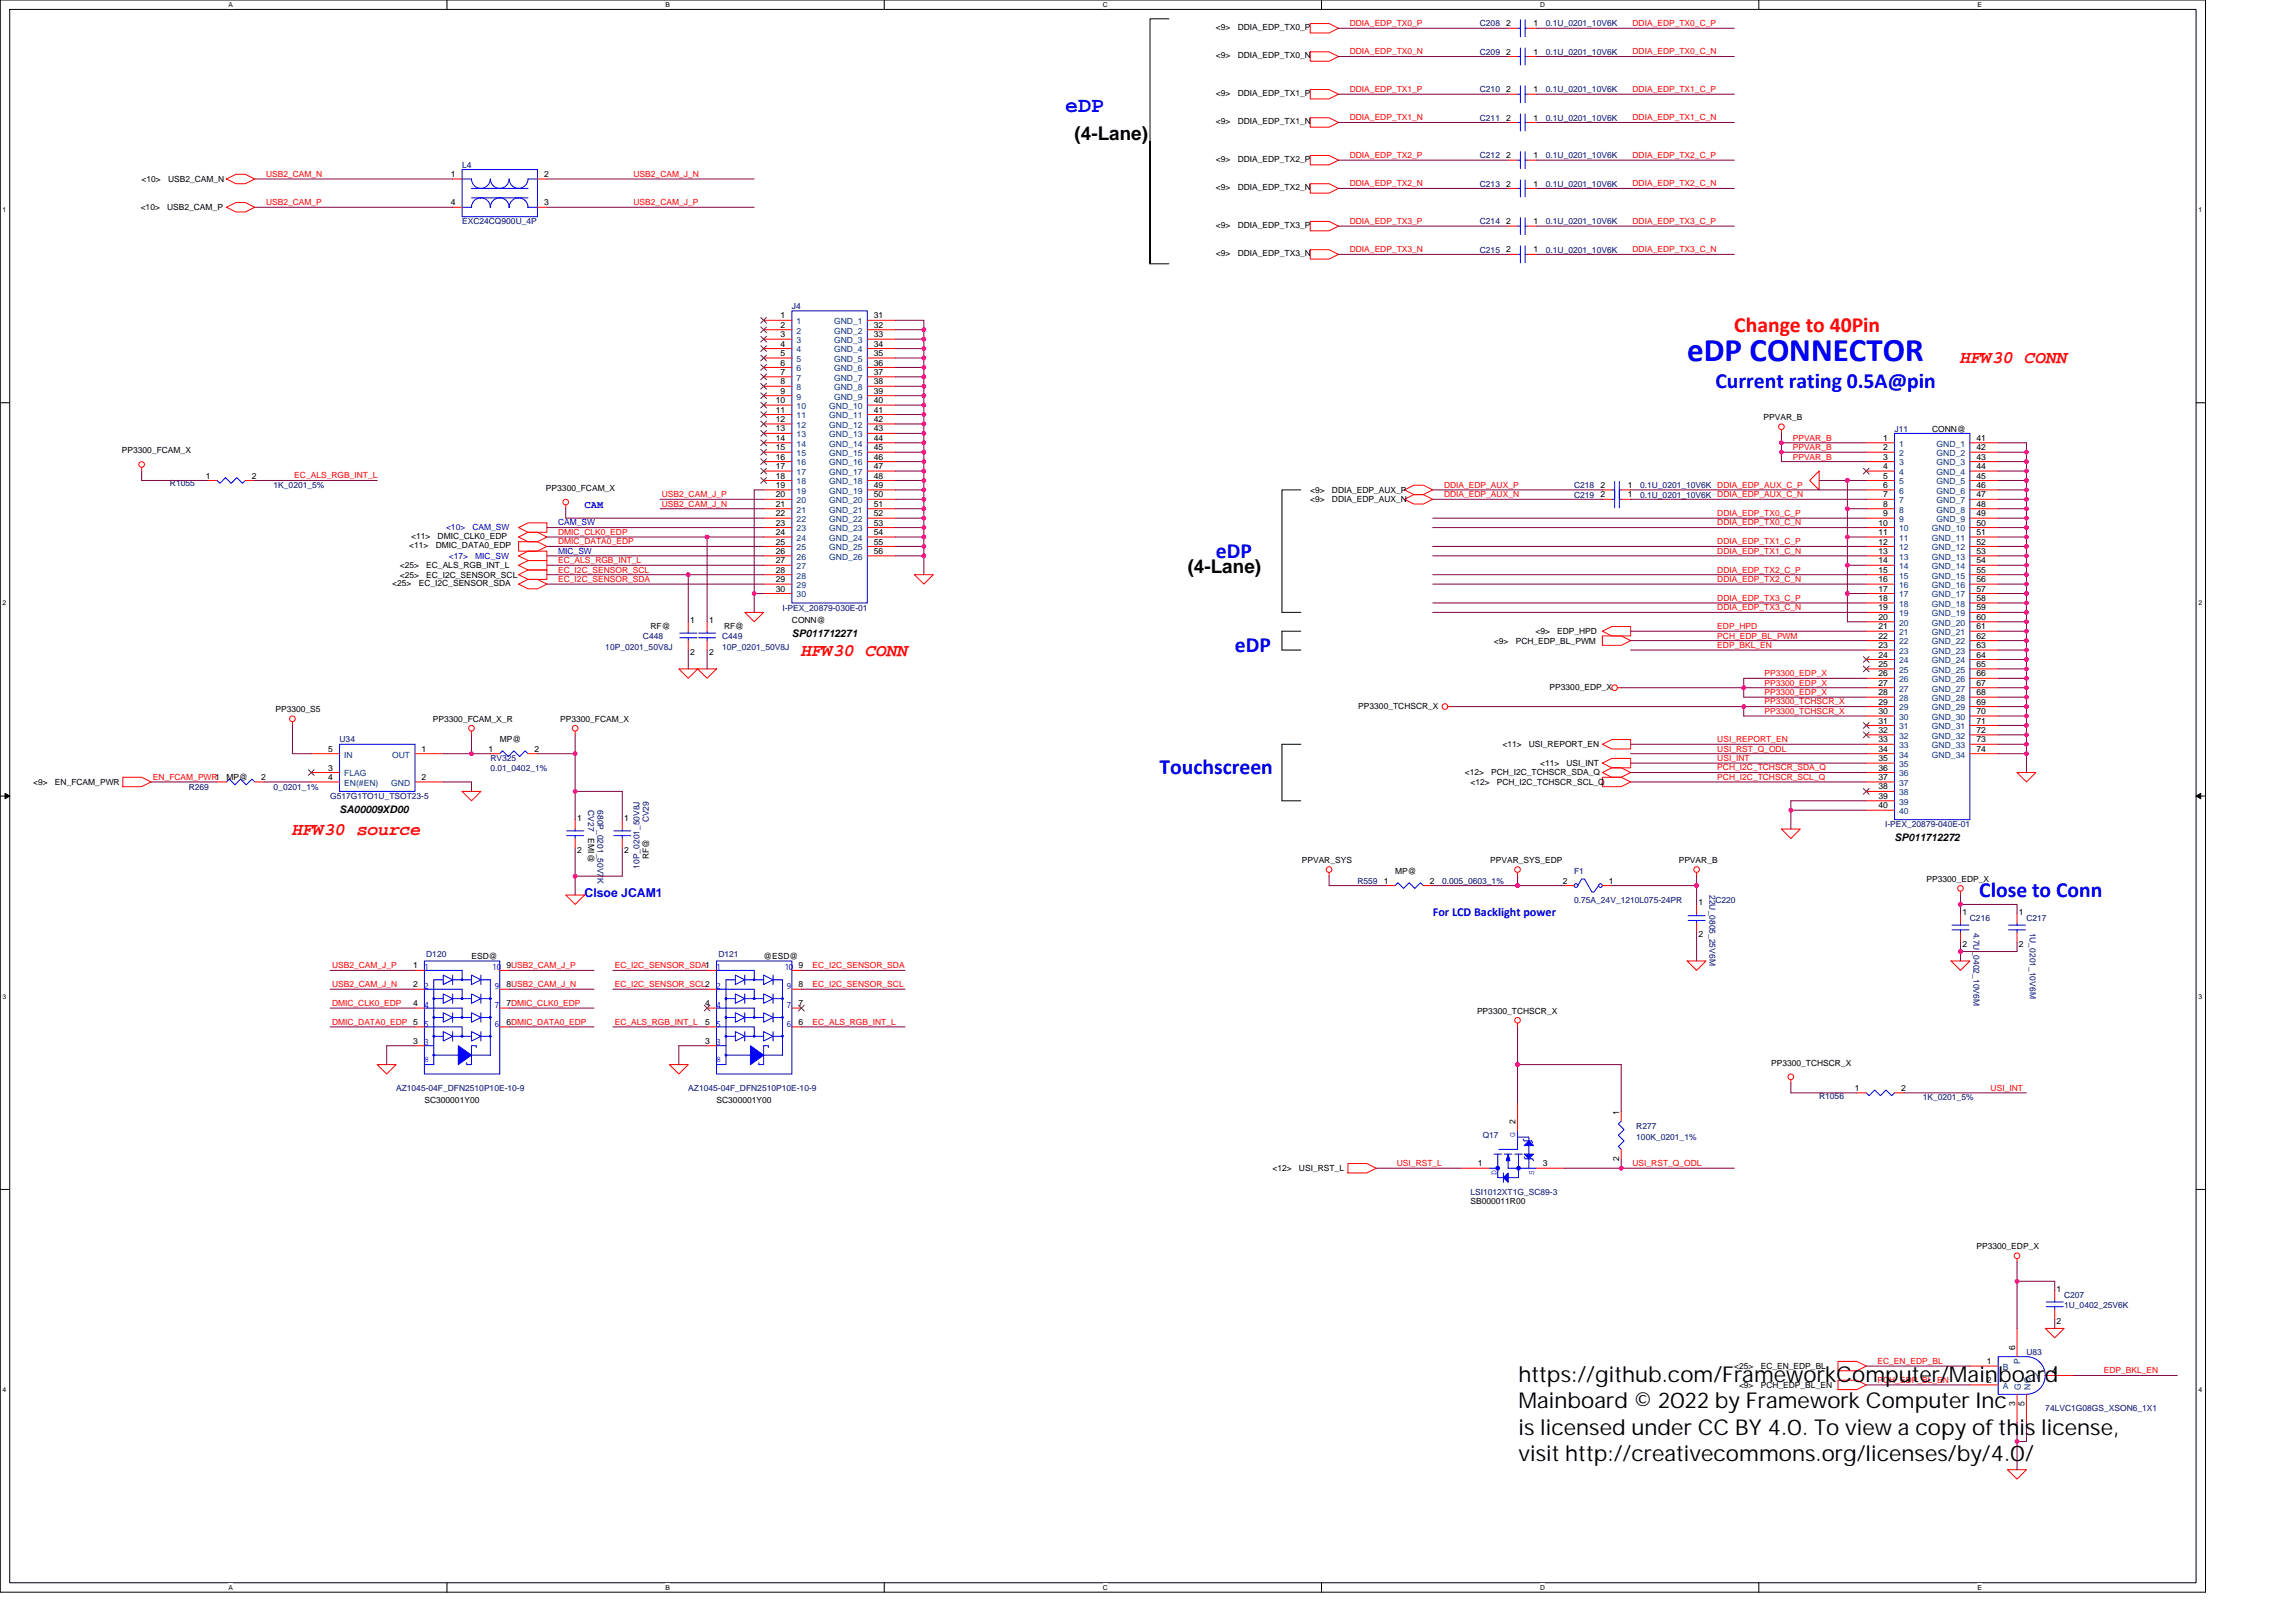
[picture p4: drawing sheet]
<svg xmlns="http://www.w3.org/2000/svg" width="297mm" height="210mm" viewBox="0 0 297 210" stroke-linecap="round" stroke-linejoin="round" font-family="sans-serif">
<defs><g id="words">
<text font-size="4.3" fill="#00f" x="218.3" y="46.7">eDP CONNECTOR</text>
<g font-size="2.8" fill="#00f">
<text x="137.8" y="14.5">eDP</text>
<text x="221.9" y="50.2">Current rating 0.5A@pin</text>
<text x="157.3" y="72.2">eDP</text>
<text x="159.8" y="84.4">eDP</text>
<text x="150" y="100.2">Touchscreen</text>
<text x="256.1" y="116.1">Close to Conn</text>
</g>
<text font-size="2.8" fill="#f00" x="224.4" y="42.9">Change to 40Pin</text>
<g font-size="2.8">
<text x="196.4" y="178.9">https://github.com/FrameworkComputer/Mainboard</text>
<text x="196.4" y="182.3">Mainboard © 2022 by Framework Computer Inc</text>
<text x="196.4" y="185.7">is licensed under CC BY 4.0. To view a copy of this license,</text>
<text x="196.4" y="189">visit http://creativecommons.org/licenses/by/4.0/</text>
</g>
<g font-size="2.4">
<text x="139" y="18.1">(4-Lane)</text>
<text x="153.7" y="74.1">(4-Lane)</text>
</g>
<g font-size="2.3" fill="#f00">
<text x="253.6" y="47">HFW30 CONN</text>
<text x="103.7" y="84.8">HFW30 CONN</text>
<text x="37.8" y="108">HFW30 source</text>
</g>
<g font-size="1.6" fill="#00f">
<text x="75.6" y="116.1">Clsoe JCAM1</text>
<text x="185.4" y="118.5">For LCD Backlight power</text>
</g>
<text font-size="1.3" fill="#00f" x="75.6" y="65.7">CAM</text>
<g font-size="1.3">
<text x="102.5" y="82.4">SP011712271</text>
<text x="43.9" y="105.2">SA00009XD00</text>
<text x="245.1" y="108.9">SP011712272</text>
</g>
<g font-size="1.1">
<text x="157.3" y="3.9">&lt;9&gt;</text>
<text x="160.1" y="3.9">DDIA_EDP_TX0_P</text>
<text x="194.9" y="3.4">2</text>
<text x="198.4" y="3.4">1</text>
<text x="157.3" y="7.6">&lt;9&gt;</text>
<text x="160.1" y="7.6">DDIA_EDP_TX0_N</text>
<text x="194.9" y="11.9">2</text>
<text x="194.9" y="7.1">2</text>
<text x="198.4" y="11.9">1</text>
<text x="198.4" y="7.1">1</text>
<text x="157.3" y="12.4">&lt;9&gt;</text>
<text x="157.3" y="16.1">&lt;9&gt;</text>
<text x="160.1" y="12.4">DDIA_EDP_TX1_P</text>
<text x="160.1" y="16.1">DDIA_EDP_TX1_N</text>
<text x="194.9" y="15.6">2</text>
<text x="198.4" y="15.6">1</text>
<text x="18.3" y="23.5">&lt;10&gt;</text>
<text x="21.7" y="23.5">USB2_CAM_N</text>
<text x="58.3" y="22.9">1</text>
<text x="70.4" y="22.9">2</text>
<text x="157.3" y="21">&lt;9&gt;</text>
<text x="160.1" y="21">DDIA_EDP_TX2_P</text>
<text x="194.9" y="20.5">2</text>
<text x="198.4" y="20.5">1</text>
<text x="18.2" y="27.2">&lt;10&gt;</text>
<text x="21.6" y="27.2">USB2_CAM_P</text>
<text x="58.3" y="26.6">4</text>
<text x="70.4" y="26.6">3</text>
<text x="157.3" y="24.6">&lt;9&gt;</text>
<text x="157.3" y="29.5">&lt;9&gt;</text>
<text x="160.1" y="24.6">DDIA_EDP_TX2_N</text>
<text x="160.1" y="29.5">DDIA_EDP_TX3_P</text>
<text x="194.9" y="29">2</text>
<text x="194.9" y="24.1">2</text>
<text x="198.4" y="29">1</text>
<text x="198.4" y="24.1">1</text>
<text x="157.3" y="33.2">&lt;9&gt;</text>
<text x="160.1" y="33.2">DDIA_EDP_TX3_N</text>
<text x="194.9" y="32.7">2</text>
<text x="198.4" y="32.7">1</text>
<text x="101" y="41.2">1</text>
<text x="113.1" y="41.2">31</text>
<text x="101" y="42.4">2</text>
<text x="101" y="43.6">3</text>
<text x="101" y="44.9">4</text>
<text x="101" y="46.1">5</text>
<text x="101" y="47.3">6</text>
<text x="113.1" y="42.4">32</text>
<text x="113.1" y="43.6">33</text>
<text x="113.1" y="44.9">34</text>
<text x="113.1" y="46.1">35</text>
<text x="113.1" y="47.3">36</text>
<text x="100.4" y="52.2">10</text>
<text x="100.4" y="53.4">11</text>
<text x="101" y="48.5">7</text>
<text x="101" y="49.7">8</text>
<text x="101" y="51">9</text>
<text x="113.1" y="48.5">37</text>
<text x="113.1" y="49.7">38</text>
<text x="113.1" y="51">39</text>
<text x="113.1" y="52.2">40</text>
<text x="113.1" y="53.4">41</text>
<text x="15.8" y="58.7">PP3300_FCAM_X</text>
<text x="100.4" y="54.6">12</text>
<text x="100.4" y="55.8">13</text>
<text x="100.4" y="57.1">14</text>
<text x="100.4" y="58.3">15</text>
<text x="100.4" y="59.5">16</text>
<text x="113.1" y="54.6">42</text>
<text x="113.1" y="55.8">43</text>
<text x="113.1" y="57.1">44</text>
<text x="113.1" y="58.3">45</text>
<text x="113.1" y="59.5">46</text>
<text x="228.1" y="54.4">PPVAR_B</text>
<text x="243.6" y="57.1">1</text>
<text x="243.6" y="58.3">2</text>
<text x="243.6" y="59.5">3</text>
<text x="250" y="55.8">CONN@</text>
<text x="255.7" y="57.1">41</text>
<text x="255.7" y="58.3">42</text>
<text x="255.7" y="59.5">43</text>
<text x="26.6" y="61.9">1</text>
<text x="32.6" y="61.9">2</text>
<text x="70.6" y="63.5">PP3300_FCAM_X</text>
<text x="100.4" y="60.7">17</text>
<text x="100.4" y="61.9">18</text>
<text x="100.4" y="63.2">19</text>
<text x="100.4" y="64.4">20</text>
<text x="100.4" y="65.6">21</text>
<text x="113.1" y="60.7">47</text>
<text x="113.1" y="61.9">48</text>
<text x="113.1" y="63.2">49</text>
<text x="113.1" y="64.4">50</text>
<text x="113.1" y="65.6">51</text>
<text x="169.5" y="63.8">&lt;9&gt;</text>
<text x="169.5" y="65">&lt;9&gt;</text>
<text x="172.3" y="63.8">DDIA_EDP_AUX_P</text>
<text x="172.3" y="65">DDIA_EDP_AUX_N</text>
<text x="207.1" y="63.2">2</text>
<text x="207.1" y="64.4">2</text>
<text x="210.6" y="63.2">1</text>
<text x="210.6" y="64.4">1</text>
<text x="243.6" y="60.7">4</text>
<text x="243.6" y="61.9">5</text>
<text x="243.6" y="63.2">6</text>
<text x="243.6" y="64.4">7</text>
<text x="243.6" y="65.6">8</text>
<text x="255.7" y="60.7">44</text>
<text x="255.7" y="61.9">45</text>
<text x="255.7" y="63.2">46</text>
<text x="255.7" y="64.4">47</text>
<text x="255.7" y="65.6">48</text>
<text x="53" y="71">&lt;11&gt;</text>
<text x="53.2" y="69.7">&lt;11&gt;</text>
<text x="56.4" y="71">DMIC_DATA0_EDP</text>
<text x="56.6" y="69.7">DMIC_CLK0_EDP</text>
<text x="100.4" y="66.8">22</text>
<text x="100.4" y="68">23</text>
<text x="100.4" y="69.2">24</text>
<text x="100.4" y="70.5">25</text>
<text x="100.4" y="71.7">26</text>
<text x="113.1" y="66.8">52</text>
<text x="113.1" y="68">53</text>
<text x="113.1" y="69.2">54</text>
<text x="113.1" y="70.5">55</text>
<text x="113.1" y="71.7">56</text>
<text x="243" y="68">10</text>
<text x="243" y="69.2">11</text>
<text x="243" y="70.5">12</text>
<text x="243" y="71.7">13</text>
<text x="243.6" y="66.8">9</text>
<text x="255.7" y="66.8">49</text>
<text x="255.7" y="68">50</text>
<text x="255.7" y="69.2">51</text>
<text x="255.7" y="70.5">52</text>
<text x="255.7" y="71.7">53</text>
<text x="50.8" y="75.8">&lt;25&gt;</text>
<text x="51.7" y="73.5">&lt;25&gt;</text>
<text x="51.7" y="74.7">&lt;25&gt;</text>
<text x="54.2" y="75.8">EC_I2C_SENSOR_SDA</text>
<text x="55.1" y="73.5">EC_ALS_RGB_INT_L</text>
<text x="55.1" y="74.7">EC_I2C_SENSOR_SCL</text>
<text x="100.4" y="72.9">27</text>
<text x="100.4" y="74.1">28</text>
<text x="100.4" y="75.3">29</text>
<text x="100.4" y="76.6">30</text>
<text x="243" y="72.9">14</text>
<text x="243" y="74.1">15</text>
<text x="243" y="75.3">16</text>
<text x="243" y="76.6">17</text>
<text x="243" y="77.8">18</text>
<text x="255.7" y="72.9">54</text>
<text x="255.7" y="74.1">55</text>
<text x="255.7" y="75.3">56</text>
<text x="255.7" y="76.6">57</text>
<text x="255.7" y="77.8">58</text>
<text x="84.2" y="81.5">RF@</text>
<text x="89.3" y="80.6">1</text>
<text x="91.7" y="80.6">1</text>
<text x="93.7" y="81.5">RF@</text>
<text x="102.5" y="80.6">CONN@</text>
<text x="193.3" y="83.3">&lt;9&gt;</text>
<text x="196.1" y="83.3">PCH_EDP_BL_PWM</text>
<text x="198.6" y="82.1">&lt;9&gt;</text>
<text x="201.4" y="82.1">EDP_HPD</text>
<text x="243" y="79">19</text>
<text x="243" y="80.2">20</text>
<text x="243" y="81.4">21</text>
<text x="243" y="82.7">22</text>
<text x="243" y="83.9">23</text>
<text x="255.7" y="79">59</text>
<text x="255.7" y="80.2">60</text>
<text x="255.7" y="81.4">61</text>
<text x="255.7" y="82.7">62</text>
<text x="255.7" y="83.9">63</text>
<text x="89.3" y="84.7">2</text>
<text x="91.7" y="84.7">2</text>
<text x="200.5" y="89.3">PP3300_EDP_X</text>
<text x="243" y="85.1">24</text>
<text x="243" y="86.3">25</text>
<text x="243" y="87.5">26</text>
<text x="243" y="88.8">27</text>
<text x="243" y="90">28</text>
<text x="255.7" y="85.1">64</text>
<text x="255.7" y="86.3">65</text>
<text x="255.7" y="87.5">66</text>
<text x="255.7" y="88.8">67</text>
<text x="255.7" y="90">68</text>
<text x="35.6" y="92.2">PP3300_S5</text>
<text x="56" y="93.4">PP3300_FCAM_X_R</text>
<text x="72.5" y="93.4">PP3300_FCAM_X</text>
<text x="175.7" y="91.7">PP3300_TCHSCR_X</text>
<text x="243" y="91.2">29</text>
<text x="243" y="92.4">30</text>
<text x="243" y="93.6">31</text>
<text x="243" y="94.8">32</text>
<text x="255.7" y="91.2">69</text>
<text x="255.7" y="92.4">70</text>
<text x="255.7" y="93.6">71</text>
<text x="255.7" y="94.8">72</text>
<text x="4.3" y="101.6">&lt;9&gt;</text>
<text x="7.1" y="101.6">EN_FCAM_PWR</text>
<text x="29.3" y="101">MP@</text>
<text x="33.8" y="100.9">2</text>
<text x="42.5" y="97.3">5</text>
<text x="42.5" y="99.7">3</text>
<text x="42.5" y="100.9">4</text>
<text x="54.5" y="100.9">2</text>
<text x="54.5" y="97.3">1</text>
<text x="63.2" y="97.3">1</text>
<text x="64.7" y="96.1">MP@</text>
<text x="69.2" y="97.3">2</text>
<text x="189.5" y="100.3">&lt;12&gt;</text>
<text x="190.2" y="101.6">&lt;12&gt;</text>
<text x="192.9" y="100.3">PCH_I2C_TCHSCR_SDA_Q</text>
<text x="193.7" y="101.6">PCH_I2C_TCHSCR_SCL_Q</text>
<text x="194.4" y="96.7">&lt;11&gt;</text>
<text x="197.8" y="96.7">USI_REPORT_EN</text>
<text x="199.3" y="99.1">&lt;11&gt;</text>
<text x="202.7" y="99.1">USI_INT</text>
<text x="243" y="96.1">33</text>
<text x="243" y="97.3">34</text>
<text x="243" y="98.5">35</text>
<text x="243" y="99.7">36</text>
<text x="243" y="100.9">37</text>
<text x="255.7" y="96.1">73</text>
<text x="255.7" y="97.3">74</text>
<text x="74.7" y="106.2">1</text>
<text x="80.8" y="106.2">1</text>
<text x="243" y="102.2">38</text>
<text x="243" y="103.4">39</text>
<text x="243" y="104.6">40</text>
<text x="74.7" y="110.3">2</text>
<text x="76.1" y="108.5" transform="rotate(90 76.1 108.5)">EMI@</text>
<text x="80.8" y="110.3">2</text>
<text x="84" y="111.2" transform="rotate(-90 84 111.2)">RF@</text>
<text x="168.4" y="111.7">PPVAR_SYS</text>
<text x="180.5" y="113.2">MP@</text>
<text x="192.8" y="111.7">PPVAR_SYS_EDP</text>
<text x="217.2" y="111.7">PPVAR_B</text>
<text x="179" y="114.4">1</text>
<text x="185" y="114.4">2</text>
<text x="202.2" y="114.4">2</text>
<text x="208.2" y="114.4">1</text>
<text x="219.7" y="117.2">1</text>
<text x="249.2" y="114.1">PP3300_EDP_X</text>
<text x="253.9" y="118.4">1</text>
<text x="261.2" y="118.4">1</text>
<text x="53.4" y="125.3">1</text>
<text x="61" y="124.1">ESD@</text>
<text x="65.5" y="125.3">9USB2_CAM_J_P</text>
<text x="98.8" y="124.1">@ESD@</text>
<text x="103.3" y="125.3">9</text>
<text x="219.7" y="121.3">2</text>
<text x="253.9" y="122.5">2</text>
<text x="261.2" y="122.5">2</text>
<text x="53.4" y="130.2">4</text>
<text x="53.4" y="127.8">2</text>
<text x="65.5" y="130.2">7DMIC_CLK0_EDP</text>
<text x="65.5" y="127.8">8USB2_CAM_J_N</text>
<text x="91.2" y="130.2">4</text>
<text x="103.3" y="130.2">7</text>
<text x="103.3" y="127.8">8</text>
<text x="191.1" y="131.2">PP3300_TCHSCR_X</text>
<text x="53.4" y="135.1">3</text>
<text x="65.5" y="132.6">6DMIC_DATA0_EDP</text>
<text x="91.2" y="132.6">5</text>
<text x="91.2" y="135.1">3</text>
<text x="103.3" y="132.6">6</text>
<text x="229.1" y="137.9">PP3300_TCHSCR_X</text>
<text x="54.9" y="142.8">SC300001Y00</text>
<text x="92.7" y="142.8">SC300001Y00</text>
<text x="240" y="141.2">1</text>
<text x="245.9" y="141.2">2</text>
<text x="196.1" y="145.5" transform="rotate(-90 196.1 145.5)">2</text>
<text x="209.5" y="144.2" transform="rotate(-90 209.5 144.2)">1</text>
<text x="164.6" y="151.6">&lt;12&gt;</text>
<text x="168" y="151.6">USI_RST_L</text>
<text x="190.2" y="155.8">SB000011R00</text>
<text x="191.2" y="150.9">1</text>
<text x="199.6" y="150.9">3</text>
<text x="209.5" y="150.2" transform="rotate(-90 209.5 150.2)">2</text>
<text x="255.7" y="161.7">PP3300_EDP_X</text>
<text x="266.1" y="167.2">1</text>
<text x="266.1" y="171.3">2</text>
<text x="224.4" y="177.2">&lt;25&gt;</text>
<text x="225" y="179.6">&lt;9&gt;</text>
<text x="227.8" y="177.2">EC_EN_EDP_BL</text>
<text x="227.8" y="179.6">PCH_EDP_BL_EN</text>
<text x="257" y="176.5">1</text>
<text x="257" y="179">2</text>
<text x="260.7" y="174.7" transform="rotate(-90 260.7 174.7)">6</text>
<text x="265.5" y="177.8">4</text>
<text x="260.7" y="181.9" transform="rotate(-90 260.7 181.9)">3</text>
<text x="261.9" y="181.9" transform="rotate(-90 261.9 181.9)">5</text>
</g>
<g font-size="1.1" fill="#f00">
<text x="174.6" y="3.4">DDIA_EDP_TX0_P</text>
<text x="211.2" y="3.4">DDIA_EDP_TX0_C_P</text>
<text x="174.6" y="7">DDIA_EDP_TX0_N</text>
<text x="174.6" y="11.9">DDIA_EDP_TX1_P</text>
<text x="211.2" y="7">DDIA_EDP_TX0_C_N</text>
<text x="211.2" y="11.9">DDIA_EDP_TX1_C_P</text>
<text x="174.6" y="15.6">DDIA_EDP_TX1_N</text>
<text x="211.2" y="15.6">DDIA_EDP_TX1_C_N</text>
<text x="34.4" y="22.9">USB2_CAM_N</text>
<text x="82" y="22.9">USB2_CAM_J_N</text>
<text x="174.6" y="20.5">DDIA_EDP_TX2_P</text>
<text x="211.2" y="20.5">DDIA_EDP_TX2_C_P</text>
<text x="34.4" y="26.5">USB2_CAM_P</text>
<text x="82" y="26.5">USB2_CAM_J_P</text>
<text x="174.6" y="24.1">DDIA_EDP_TX2_N</text>
<text x="174.6" y="29">DDIA_EDP_TX3_P</text>
<text x="211.2" y="24.1">DDIA_EDP_TX2_C_N</text>
<text x="211.2" y="29">DDIA_EDP_TX3_C_P</text>
<text x="174.6" y="32.6">DDIA_EDP_TX3_N</text>
<text x="211.2" y="32.6">DDIA_EDP_TX3_C_N</text>
<text x="231.9" y="57">PPVAR_B</text>
<text x="231.9" y="58.2">PPVAR_B</text>
<text x="231.9" y="59.5">PPVAR_B</text>
<text x="38.1" y="61.9">EC_ALS_RGB_INT_L</text>
<text x="85.6" y="64.3">USB2_CAM_J_P</text>
<text x="85.6" y="65.6">USB2_CAM_J_N</text>
<text x="186.8" y="63.1">DDIA_EDP_AUX_P</text>
<text x="186.8" y="64.3">DDIA_EDP_AUX_N</text>
<text x="72.2" y="69.2">DMIC_CLK0_EDP</text>
<text x="72.2" y="70.4">DMIC_DATA0_EDP</text>
<text x="222.2" y="66.8">DDIA_EDP_TX0_C_P</text>
<text x="222.2" y="68">DDIA_EDP_TX0_C_N</text>
<text x="222.2" y="70.4">DDIA_EDP_TX1_C_P</text>
<text x="222.2" y="71.7">DDIA_EDP_TX1_C_N</text>
<text x="72.2" y="72.9">EC_ALS_RGB_INT_L</text>
<text x="72.2" y="74.1">EC_I2C_SENSOR_SCL</text>
<text x="72.2" y="75.3">EC_I2C_SENSOR_SDA</text>
<text x="222.2" y="74.1">DDIA_EDP_TX2_C_P</text>
<text x="222.2" y="75.3">DDIA_EDP_TX2_C_N</text>
<text x="222.2" y="77.8">DDIA_EDP_TX3_C_P</text>
<text x="222.2" y="79">DDIA_EDP_TX3_C_N</text>
<text x="222.2" y="81.4">EDP_HPD</text>
<text x="222.2" y="82.6">PCH_EDP_BL_PWM</text>
<text x="222.2" y="83.9">EDP_BKL_EN</text>
<text x="228.3" y="87.5">PP3300_EDP_X</text>
<text x="228.3" y="88.7">PP3300_EDP_X</text>
<text x="228.3" y="89.9">PP3300_EDP_X</text>
<text x="228.3" y="91.2">PP3300_TCHSCR_X</text>
<text x="228.3" y="92.4">PP3300_TCHSCR_X</text>
<text x="19.8" y="100.9">EN_FCAM_PWR1</text>
<text x="222.2" y="96">USI_REPORT_EN</text>
<text x="222.2" y="97.3">USI_RST_Q_ODL</text>
<text x="222.2" y="98.5">USI_INT</text>
<text x="222.2" y="99.7">PCH_I2C_TCHSCR_SDA_Q</text>
<text x="222.2" y="100.9">PCH_I2C_TCHSCR_SCL_Q</text>
<text x="43" y="125.3">USB2_CAM_J_P</text>
<text x="79.5" y="125.3">EC_I2C_SENSOR_SDA1</text>
<text x="105.1" y="125.3">EC_I2C_SENSOR_SDA</text>
<text x="43" y="127.7">USB2_CAM_J_N</text>
<text x="43" y="130.2">DMIC_CLK0_EDP</text>
<text x="79.5" y="127.7">EC_I2C_SENSOR_SCL2</text>
<text x="105.1" y="127.7">EC_I2C_SENSOR_SCL</text>
<text x="43" y="132.6">DMIC_DATA0_EDP 5</text>
<text x="79.5" y="132.6">EC_ALS_RGB_INT_L</text>
<text x="105.1" y="132.6">EC_ALS_RGB_INT_L</text>
<text x="257.5" y="141.2">USI_INT</text>
<text x="180.7" y="150.9">USI_RST_L</text>
<text x="211.2" y="150.9">USI_RST_Q_ODL</text>
<text x="242.9" y="176.5">EC_EN_EDP_BL</text>
<text x="242.9" y="178.9">PCH_EDP_BL_EN</text>
<text x="272.2" y="177.7">EDP_BKL_EN</text>
</g>
<g font-size="1.1" fill="#000080">
<text x="191.5" y="3.4">C208</text>
<text x="200" y="3.4">0.1U_0201_10V6K</text>
<text x="191.5" y="12">C210</text>
<text x="191.5" y="7.1">C209</text>
<text x="200" y="12">0.1U_0201_10V6K</text>
<text x="200" y="7.1">0.1U_0201_10V6K</text>
<text x="191.5" y="15.6">C211</text>
<text x="200" y="15.6">0.1U_0201_10V6K</text>
<text x="59.8" y="21.7">L4</text>
<text x="191.5" y="20.5">C212</text>
<text x="200" y="20.5">0.1U_0201_10V6K</text>
<text x="59.8" y="29">EXC24CQ900U_4P</text>
<text x="191.5" y="29">C214</text>
<text x="191.5" y="24.1">C213</text>
<text x="200" y="29">0.1U_0201_10V6K</text>
<text x="200" y="24.1">0.1U_0201_10V6K</text>
<text x="191.5" y="32.7">C215</text>
<text x="200" y="32.7">0.1U_0201_10V6K</text>
<text x="102.5" y="40">J4</text>
<text x="245.1" y="55.8">J11</text>
<text x="22" y="62.9">R1055</text>
<text x="35.4" y="63.2">1K_0201_5%</text>
<text x="203.6" y="63.2">C218</text>
<text x="203.6" y="64.4">C219</text>
<text x="212.2" y="63.2">0.1U_0201_10V6K DDIA_EDP_AUX_C_P</text>
<text x="212.2" y="64.4">0.1U_0201_10V6K DDIA_EDP_AUX_C_N</text>
<text x="83.2" y="82.7">C448</text>
<text x="93.4" y="82.7">C449</text>
<text x="101.2" y="79">I-PEX_20879-030E-01</text>
<text x="78.3" y="84.1">10P_0201_50V8J</text>
<text x="93.4" y="84.1">10P_0201_50V8J</text>
<text x="43.9" y="96.1">U34</text>
<text x="63.4" y="98.5">RV325</text>
<text x="63.4" y="99.7">0.01_0402_1%</text>
<text x="24.4" y="102.2">R269</text>
<text x="35.4" y="102.2">0_0201_1%</text>
<text x="42.7" y="103.4">G517G1TO1U_TSOT23-5</text>
<text x="76.1" y="104.9" transform="rotate(90 76.1 104.9)">CV27</text>
<text x="77.3" y="104.9" transform="rotate(90 77.3 104.9)">680P_0201_50V7K</text>
<text x="84" y="106.4" transform="rotate(-90 84 106.4)">CV29</text>
<text x="243.9" y="107.1">I-PEX_20879-040E-01</text>
<text x="82.7" y="112.4" transform="rotate(-90 82.7 112.4)">10P_0201_50V8J</text>
<text x="203.6" y="113.2">F1</text>
<text x="175.6" y="114.4">R559</text>
<text x="186.6" y="114.4">0.005_0603_1%</text>
<text x="203.6" y="116.8">0.75A_24V_1210L075-24PR</text>
<text x="221.2" y="115.8" transform="rotate(90 221.2 115.8)">22U_0805_25V6M</text>
<text x="221.9" y="116.8">C220</text>
<text x="254.9" y="119.2">C216</text>
<text x="262.2" y="119.2">C217</text>
<text x="55.1" y="123.9">D120</text>
<text x="92.9" y="123.9">D121</text>
<text x="255.3" y="120.7" transform="rotate(90 255.3 120.7)">4.7U_0402_10V6M</text>
<text x="262.6" y="120.7" transform="rotate(90 262.6 120.7)">1U_0201_10V6M</text>
<text x="51.2" y="141.2">AZ1045-04F_DFN2510P10E-10-9</text>
<text x="89" y="141.2">AZ1045-04F_DFN2510P10E-10-9</text>
<text x="235.3" y="142.2">R1056</text>
<text x="248.8" y="142.4">1K_0201_5%</text>
<text x="191.8" y="147.3">Q17</text>
<text x="211.7" y="146.1">R277</text>
<text x="211.7" y="147.5">100K_0201_1%</text>
<text x="190.2" y="154.6">LSI1012XT1G_SC89-3</text>
<text x="267" y="168">C207</text>
<text x="267" y="169.2">1U_0402_25V6K</text>
<text x="262.2" y="175.3">U83</text>
<text x="264.6" y="182.6">74LVC1G08GS_XSON6_1X1</text>
</g>
<g font-size="1.1" fill="#004080">
<text x="103.1" y="41.9">1</text>
<text x="107.9" y="41.9">GND_1</text>
<text x="103.1" y="43.2">2</text>
<text x="103.1" y="44.4">3</text>
<text x="103.1" y="45.6">4</text>
<text x="103.1" y="46.8">5</text>
<text x="107.9" y="43.2">GND_2</text>
<text x="107.9" y="44.4">GND_3</text>
<text x="107.9" y="45.6">GND_4</text>
<text x="107.9" y="46.8">GND_5</text>
<text x="103.1" y="48">6</text>
<text x="103.1" y="49.3">7</text>
<text x="103.1" y="50.5">8</text>
<text x="103.1" y="51.7">9</text>
<text x="103.1" y="52.9">10</text>
<text x="107.3" y="52.9">GND_10</text>
<text x="107.9" y="48">GND_6</text>
<text x="107.9" y="49.3">GND_7</text>
<text x="107.9" y="50.5">GND_8</text>
<text x="107.9" y="51.7">GND_9</text>
<text x="103.1" y="54.1">11</text>
<text x="103.1" y="55.4">12</text>
<text x="103.1" y="56.6">13</text>
<text x="103.1" y="57.8">14</text>
<text x="103.1" y="59">15</text>
<text x="107.3" y="54.1">GND_11</text>
<text x="107.3" y="55.4">GND_12</text>
<text x="107.3" y="56.6">GND_13</text>
<text x="107.3" y="57.8">GND_14</text>
<text x="107.3" y="59">GND_15</text>
<text x="245.7" y="57.8">1</text>
<text x="245.7" y="59">2</text>
<text x="250.5" y="57.8">GND_1</text>
<text x="250.5" y="59">GND_2</text>
<text x="103.1" y="60.2">16</text>
<text x="103.1" y="61.5">17</text>
<text x="103.1" y="62.7">18</text>
<text x="103.1" y="63.9">19</text>
<text x="103.1" y="65.1">20</text>
<text x="107.3" y="60.2">GND_16</text>
<text x="107.3" y="61.5">GND_17</text>
<text x="107.3" y="62.7">GND_18</text>
<text x="107.3" y="63.9">GND_19</text>
<text x="107.3" y="65.1">GND_20</text>
<text x="245.7" y="60.2">3</text>
<text x="245.7" y="61.5">4</text>
<text x="245.7" y="62.7">5</text>
<text x="245.7" y="63.9">6</text>
<text x="245.7" y="65.1">7</text>
<text x="250.5" y="60.2">GND_3</text>
<text x="250.5" y="61.5">GND_4</text>
<text x="250.5" y="62.7">GND_5</text>
<text x="250.5" y="63.9">GND_6</text>
<text x="250.5" y="65.1">GND_7</text>
<text x="103.1" y="66.3">21</text>
<text x="103.1" y="67.6">22</text>
<text x="103.1" y="68.8">23</text>
<text x="103.1" y="70">24</text>
<text x="103.1" y="71.2">25</text>
<text x="107.3" y="66.3">GND_21</text>
<text x="107.3" y="67.6">GND_22</text>
<text x="107.3" y="68.8">GND_23</text>
<text x="107.3" y="70">GND_24</text>
<text x="107.3" y="71.2">GND_25</text>
<text x="245.7" y="66.3">8</text>
<text x="245.7" y="67.6">9</text>
<text x="245.7" y="68.8">10</text>
<text x="245.7" y="70">11</text>
<text x="245.7" y="71.2">12</text>
<text x="249.9" y="68.8">GND_10</text>
<text x="249.9" y="70">GND_11</text>
<text x="249.9" y="71.2">GND_12</text>
<text x="250.5" y="66.3">GND_8</text>
<text x="250.5" y="67.6">GND_9</text>
<text x="103.1" y="72.4">26</text>
<text x="103.1" y="73.6">27</text>
<text x="103.1" y="74.9">28</text>
<text x="103.1" y="76.1">29</text>
<text x="103.1" y="77.3">30</text>
<text x="107.3" y="72.4">GND_26</text>
<text x="245.7" y="72.4">13</text>
<text x="245.7" y="73.6">14</text>
<text x="245.7" y="74.9">15</text>
<text x="245.7" y="76.1">16</text>
<text x="245.7" y="77.3">17</text>
<text x="249.9" y="72.4">GND_13</text>
<text x="249.9" y="73.6">GND_14</text>
<text x="249.9" y="74.9">GND_15</text>
<text x="249.9" y="76.1">GND_16</text>
<text x="249.9" y="77.3">GND_17</text>
<text x="245.7" y="78.5">18</text>
<text x="245.7" y="79.7">19</text>
<text x="245.7" y="81">20</text>
<text x="245.7" y="82.2">21</text>
<text x="245.7" y="83.4">22</text>
<text x="249.9" y="78.5">GND_18</text>
<text x="249.9" y="79.7">GND_19</text>
<text x="249.9" y="81">GND_20</text>
<text x="249.9" y="82.2">GND_21</text>
<text x="249.9" y="83.4">GND_22</text>
<text x="245.7" y="84.6">23</text>
<text x="245.7" y="85.8">24</text>
<text x="245.7" y="87.1">25</text>
<text x="245.7" y="88.3">26</text>
<text x="245.7" y="89.5">27</text>
<text x="249.9" y="84.6">GND_23</text>
<text x="249.9" y="85.8">GND_24</text>
<text x="249.9" y="87.1">GND_25</text>
<text x="249.9" y="88.3">GND_26</text>
<text x="249.9" y="89.5">GND_27</text>
<text x="245.7" y="90.7">28</text>
<text x="245.7" y="91.9">29</text>
<text x="245.7" y="93.2">30</text>
<text x="245.7" y="94.4">31</text>
<text x="245.7" y="95.6">32</text>
<text x="249.9" y="90.7">GND_28</text>
<text x="249.9" y="91.9">GND_29</text>
<text x="249.9" y="93.2">GND_30</text>
<text x="249.9" y="94.4">GND_31</text>
<text x="249.9" y="95.6">GND_32</text>
<text x="44.5" y="98">IN</text>
<text x="44.5" y="100.5">FLAG</text>
<text x="44.5" y="101.7">EN(#EN)</text>
<text x="50.6" y="101.7">GND</text>
<text x="50.7" y="98">OUT</text>
<text x="245.7" y="96.8">33</text>
<text x="245.7" y="98">34</text>
<text x="245.7" y="99.3">35</text>
<text x="245.7" y="100.5">36</text>
<text x="245.7" y="101.7">37</text>
<text x="249.9" y="96.8">GND_33</text>
<text x="249.9" y="98">GND_34</text>
<text x="245.7" y="102.9">38</text>
<text x="245.7" y="104.1">39</text>
<text x="245.7" y="105.3">40</text>
<text x="259.1" y="177.3">B</text>
<text x="259.1" y="179.7">A</text>
<text x="261.3" y="176.5" transform="rotate(-90 261.3 176.5)">P</text>
<text x="261.5" y="179.8" transform="rotate(-90 261.5 179.8)">G</text>
<text x="262.7" y="179.8" transform="rotate(-90 262.7 179.8)">NC</text>
<text x="263.3" y="178.5">Y</text>
</g>
<g font-size="1.1" fill="#00f">
<text x="57.7" y="68.6">&lt;10&gt;</text>
<text x="61.1" y="68.6">CAM_SW</text>
<text x="72.2" y="68">CAM_SW</text>
<text x="72.2" y="71.7">MIC_SW</text>
<text x="58.1" y="72.3">&lt;17&gt;</text>
<text x="61.5" y="72.3">MIC_SW</text>
<text x="54.9" y="125.5">1</text>
<text x="63.7" y="125.5">10</text>
<text x="92.7" y="125.5">1</text>
<text x="101.5" y="125.5">10</text>
<text x="54.9" y="130.4">4</text>
<text x="54.9" y="128">2</text>
<text x="64" y="130.4">7</text>
<text x="64" y="128">9</text>
<text x="92.7" y="130.4">4</text>
<text x="92.7" y="128">2</text>
<text x="101.8" y="130.4">7</text>
<text x="101.8" y="128">9</text>
<text x="54.9" y="132.8">5</text>
<text x="54.9" y="135.3">3</text>
<text x="54.9" y="137.4">8</text>
<text x="64" y="132.8">6</text>
<text x="92.7" y="132.8">5</text>
<text x="92.7" y="135.3">3</text>
<text x="92.7" y="137.4">8</text>
<text x="101.8" y="132.8">6</text>
<text x="196" y="147.2" transform="rotate(-90 196 147.2)">G</text>
<text x="193.6" y="152" transform="rotate(-90 193.6 152)">D</text>
<text x="198.5" y="152" transform="rotate(-90 198.5 152)">S</text>
</g>
<g font-size=".9">
<text x="29.5" y=".9">A</text>
<text x="86.1" y=".9">B</text>
<text x="142.7" y=".9">C</text>
<text x="199.3" y=".9">D</text>
<text x="255.8" y=".9">E</text>
<text x=".3" y="27.5">1</text>
<text x="284.4" y="27.5">1</text>
<text x=".3" y="78.4">2</text>
<text x="284.4" y="78.4">2</text>
<text x=".3" y="129.3">3</text>
<text x="284.4" y="129.3">3</text>
<text x=".3" y="180.2">4</text>
<text x="284.4" y="180.2">4</text>
<text x="29.5" y="205.7">A</text>
<text x="86.1" y="205.7">B</text>
<text x="142.7" y="205.7">C</text>
<text x="199.3" y="205.7">D</text>
<text x="255.8" y="205.7">E</text>
</g>
</g></defs>
<path d="M0 0h285.3v206h-285.3zM1.3 1.2h282.8v203.6h-282.8z" fill="none" stroke="#000" stroke-width=".13"/>
<g fill="#fff">
<path d="M29.5 .1h.6v1h-.6z"/>
<path d="M29.5 204.9h.6v1h-.6z"/>
</g>
<path d="M57.8 0v1.2M57.8 204.8v1.2" fill="none" stroke="#000" stroke-width=".13"/>
<g fill="#fff">
<path d="M86.1 .1h.6v1h-.6z"/>
<path d="M86.1 204.9h.6v1h-.6z"/>
</g>
<path d="M114.4 0v1.2M114.4 204.8v1.2" fill="none" stroke="#000" stroke-width=".13"/>
<g fill="#fff">
<path d="M142.7 .1h.6v1h-.6z"/>
<path d="M142.7 204.9h.6v1h-.6z"/>
</g>
<path d="M171 0v1.2M171 204.8v1.2" fill="none" stroke="#000" stroke-width=".13"/>
<g fill="#fff">
<path d="M199.3 .1h.6v1h-.6z"/>
<path d="M199.3 204.9h.6v1h-.6z"/>
</g>
<path d="M227.5 0v1.2M227.5 204.8v1.2" fill="none" stroke="#000" stroke-width=".13"/>
<g fill="#fff">
<path d="M255.8 .1h.6v1h-.6z"/>
<path d="M255.8 204.9h.6v1h-.6z"/>
<path d="M.3 26.7h.5v.9h-.5z"/>
<path d="M284.4 26.7h.5v.9h-.5z"/>
<path d="M.3 77.6h.5v.9h-.5z"/>
<path d="M284.4 77.6h.5v.9h-.5z"/>
</g>
<path d="M0 52.1h1.3M284.1 52.1h1.2" fill="none" stroke="#000" stroke-width=".13"/>
<g fill="#fff">
<path d="M.3 128.5h.5v1h-.5z"/>
<path d="M284.4 128.5h.5v1h-.5z"/>
</g>
<path d="M0 103h1.3M.6 102.7l.7 .3-.7 .4zM284.1 103h1.2M284.1 103l.6-.3v.7z" fill="none" stroke="#000" stroke-width=".13"/>
<path d="M.6 102.7l.7 .3-.7 .4zM284.1 103l.6-.3v.7z" fill="#000"/>
<g fill="#fff">
<path d="M.3 179.4h.5v1h-.5z"/>
<path d="M284.4 179.4h.5v1h-.5z"/>
</g>
<path d="M151.2 2.4h-2.4v31.7v-15.8M148.8 34.1h2.4M165.9 79.2h2.4M165.9 79.2h.1M168.3 63.4h-2.4v15.8M168.3 81.7h-2.4v2.4h2.4M168.3 96.3h-2.4v7.3h2.4M0 153.9h1.3M284.1 153.9h1.2" fill="none" stroke="#000" stroke-width=".13"/>
<g fill="none" stroke="#f00" stroke-width=".13">
<path d="M169.5 3h2.4l1.3 .7-1.3 .6h-2.4zM169.5 6.7h2.4l1.3 .6-1.3 .6h-2.4zM169.5 11.6h2.4l1.3 .6-1.3 .6h-2.4zM169.5 15.2h2.4l1.3 .6-1.3 .7h-2.4zM195.1 12.2h1.2M195.1 15.8h1.2M197.5 12.2h1.3M197.5 15.8h1.3M29.3 23.2l1.2-.6h1.2l1.3 .6-1.3 .6h-1.2zM29.3 26.8l1.2-.6h1.2l1.3 .6-1.3 .6h-1.2zM169.5 20.1h2.4l1.3 .6-1.3 .6h-2.4zM169.5 23.8h2.4l1.3 .6-1.3 .6h-2.4z"/>
<path d="M169.5 28.7h2.4l1.3 .6-1.3 .6h-2.4zM169.5 32.3h2.4l1.3 .6-1.3 .6h-2.4zM230.5 55.6v.5M241.4 57.3h3.7M241.4 58.5h3.7M241.4 59.7h3.7M254.9 57.3h3.6M254.9 58.5h3.6M254.9 59.7h3.6M18.3 60.5v.5M67.1 69.5l1.2-.6h1.2l1.3 .6-1.3 .6h-1.2zM67.1 70.1h2.4l1.3 .6-1.3 .6h-2.4z"/>
<path d="M67.1 73.2l1.2-.7h2.5v1.3h-2.5zM67.1 74.4l1.2-.6h2.5v1.2h-2.5zM67.1 75.6l1.2-.6h1.2l1.3 .6-1.3 .6h-1.2zM67.1 68.3l1.2-.6h2.5v1.2h-2.5zM67.1 71.9l1.2-.6h2.5v1.2h-2.5zM73.2 65.3v.5M96.4 79.2h2.4l-1.2 1.3zM118.3 74.4h2.4l-1.2 1.2zM181.7 63.4l1.2-.6h1.2l1.3 .6-1.3 .6h-1.2zM181.7 64.6l1.2-.6h1.2l1.3 .6-1.3 .6h-1.2zM235.3 61v2.4l-1.2-1.2zM241.4 61h3.7"/>
<path d="M241.4 62.2h3.7M241.4 63.4h3.7M241.4 64.6h3.7M241.4 65.8h3.7M241.4 67.1h3.7M241.4 68.3h3.7M241.4 69.5h3.7M241.4 70.7h3.7M241.4 71.9h3.7M241.4 73.2h3.7M241.4 74.4h3.7M241.4 75.6h3.7"/>
<path d="M241.4 76.8h3.7M241.4 78h3.7M241.4 79.2h3.7M254.9 61h3.6M254.9 62.2h3.6M254.9 63.4h3.6M254.9 64.6h3.6M254.9 65.8h3.6M254.9 67.1h3.6M254.9 68.3h3.6M254.9 69.5h3.6M254.9 70.7h3.6"/>
<path d="M254.9 71.9h3.6M254.9 73.2h3.6M254.9 74.4h3.6M254.9 75.6h3.6M254.9 76.8h3.6M254.9 78h3.6M254.9 79.2h3.6M37.8 93.4v.5M61 94.6v.5M63.4 97.5h1.3M68.3 97.5h1.2M74.4 94.6v.5"/>
<path d="M87.8 86.6h2.5l-1.3 1.2zM89 80.5v1.2M89 82.9v1.2M90.3 86.6h2.4l-1.2 1.2zM187.3 91.4h.5M207.3 81.7l1.2-.6h2.5v1.2h-2.5zM207.3 82.3h2.4l1.3 .6-1.3 .6h-2.4zM207.3 96.3l1.2-.6h2.5v1.2h-2.5zM207.3 98.8l1.2-.7h2.5v1.3h-2.5zM207.3 100l1.2-.6h1.2l1.3 .6-1.3 .6h-1.2zM209.3 89h.4M241.4 80.5h3.7"/>
<path d="M241.4 81.7h3.7M241.4 82.9h3.7M241.4 84.1h3.7M241.4 85.3h3.7M241.4 86.6h3.7M241.4 87.8h3.7M241.4 89h3.7M241.4 90.2h3.7M241.4 91.4h3.7M241.4 92.7h3.7M241.4 93.9h3.7M241.4 95.1h3.7"/>
<path d="M241.4 96.3h3.7M241.4 97.5h3.7M241.4 98.8h3.7M241.4 100h3.7M254.9 80.5h3.6M254.9 81.7h3.6M254.9 82.9h3.6M254.9 84.1h3.6M254.9 85.3h3.6M254.9 86.6h3.6M254.9 87.8h3.6M254.9 89h3.6"/>
<path d="M254.9 90.2h3.6M254.9 91.4h3.6M254.9 92.7h3.6M254.9 93.9h3.6M254.9 95.1h3.6M254.9 96.3h3.6M254.9 97.5h3.6M260.9 100h2.5l-1.2 1.2zM15.9 100.6h2.4l1.2 .6-1.2 .6h-2.4zM59.8 102.4h2.4l-1.2 1.2zM73.2 115.8h2.4l-1.2 1.2zM80.5 106.1v1.2"/>
<path d="M80.5 108.5v1.2M171.9 112.9v.5M196.3 112.9v.5M207.3 100.6h2.4l1.3 .6-1.3 .6h-2.4zM219.5 112.9v.5M230.5 107.3h2.4l-1.2 1.2zM241.4 101.2h3.7M241.4 102.4h3.7M241.4 103.6h3.7M241.4 104.9h3.7M253.6 115.3v.5M260.9 118.3v1.2"/>
<path d="M48.8 137.8h2.4l-1.2 1.2zM86.6 137.8h2.4l-1.2 1.2zM196.3 132.4v.5M218.3 124.4h2.4l-1.2 1.2zM231.7 139.7v.5M252.4 124.4h2.5l-1.3 1.2zM260.9 120.7v1.2M174.4 150.6h2.4l1.2 .6-1.2 .6h-2.4zM237.8 176.2h2.4l1.2 .6-1.2 .6h-2.4zM237.8 178.6h2.4l1.2 .6-1.2 .6h-2.4zM260.9 162.9v.5M264.6 171.9h2.4l-1.2 1.2z"/>
<path d="M259.7 190.2h2.5l-1.3 1.2z"/>
<circle cx="230.5" cy="55.2" r=".36"/>
<circle cx="18.3" cy="60.1" r=".36"/>
<circle cx="73.2" cy="65" r=".36"/>
<circle cx="37.8" cy="93" r=".36"/>
<circle cx="61" cy="94.2" r=".36"/>
<circle cx="74.4" cy="94.2" r=".36"/>
<circle cx="186.9" cy="91.4" r=".36"/>
<circle cx="208.9" cy="89" r=".36"/>
<circle cx="171.9" cy="112.5" r=".36"/>
<circle cx="196.3" cy="112.5" r=".36"/>
<circle cx="219.5" cy="112.5" r=".36"/>
<circle cx="253.6" cy="115" r=".36"/>
<circle cx="196.3" cy="132" r=".36"/>
<circle cx="231.7" cy="139.3" r=".36"/>
<circle cx="260.9" cy="162.5" r=".36"/>
</g>
<g fill="none" stroke="#00f" stroke-width=".13">
<path d="M196.3 12.2h.4M196.3 15.8h.4M196.7 11.1v2.2M196.7 14.8v2.1M197.3 11.1v2.2M197.3 14.8v2.1M197.3 12.2h.2M197.3 15.8h.2M245.1 56.1h9.8v50h-9.8zM64.7 97.5l.3-.3 .8 .7 .7-.7 .7 .7 .7-.7 .4 .3M87.9 82.5h2.2M87.9 81.9h2.2"/>
<path d="M89 81.7v.2M89 82.5v.4M79.4 108.1h2.2M79.4 107.5h2.2M80.5 107.3v.2M80.5 108.1v.4M259.8 119.7h2.2M260.9 119.5v.2M92.7 124.4h9.8v14.6h-9.8zM95.1 128.6l1.3 .6-1.3 .6zM96.4 129.2h2.4M96.4 128.6v1.2"/>
<path d="M100 129.2h1.2M259.8 120.3h2.2M260.9 120.3v.4"/>
</g>
<path d="M241.1 60.6l.7 .7M241.8 60.6l-.7 .7M241.1 85l.7 .7M241.1 86.2l.7 .7M241.1 93.5l.7 .8M241.1 94.7l.7 .8M241.8 85l-.7 .7M241.8 86.2l-.7 .7M241.8 93.5l-.7 .8M241.8 94.7l-.7 .8M241.1 102l.7 .8M241.8 102l-.7 .8" fill="none" stroke="#804000" stroke-width=".13"/>
<circle cx="97.6" cy="129.2" r=".12" fill="#00f"/>
<g fill="none" stroke="#00f" stroke-width=".13">
<path d="M93.9 129.2h1.2"/>
<circle cx="97.6" cy="129.2" r=".12"/>
</g>
<circle cx="93.9" cy="129.2" r=".12" fill="#00f"/>
<circle cx="93.9" cy="129.2" r=".12" fill="none" stroke="#00f" stroke-width=".13"/>
<circle cx="93.9" cy="134.1" r=".12" fill="#00f"/>
<circle cx="93.9" cy="134.1" r=".12" fill="none" stroke="#00f" stroke-width=".13"/>
<circle cx="93.9" cy="131.7" r=".12" fill="#00f"/>
<g fill="none" stroke="#00f" stroke-width=".13">
<path d="M92.7 132.9h4.9"/>
<circle cx="93.9" cy="131.7" r=".12"/>
</g>
<circle cx="97.6" cy="134.1" r=".12" fill="#00f"/>
<g fill="none" stroke="#00f" stroke-width=".13">
<path d="M92.7 125.6h4.9v1.2M92.7 128h4.9v1.2M92.7 130.5h4.9v1.2M93.9 131.7h1.2M93.9 134.1h1.2M95.1 131.1l1.3 .6-1.3 .6zM95.1 133.5l1.3 .6-1.3 .6zM95.1 126.2l1.3 .6-1.3 .6zM95.1 126.8h-1.2v9.8h4.9M96.4 131.7h2.4M96.4 134.1h2.4M96.4 126.8h2.4"/>
<path d="M96.4 131.1v1.2M96.4 133.5v1.2M96.4 126.2v1.2M97.6 132.9v1.2M100 131.7h1.2M100 134.1h1.2M100 126.8h1.2v9.8h-3.6"/>
<circle cx="97.6" cy="134.1" r=".12"/>
</g>
<circle cx="97.6" cy="131.7" r=".12" fill="#00f"/>
<circle cx="97.6" cy="131.7" r=".12" fill="none" stroke="#00f" stroke-width=".13"/>
<circle cx="97.6" cy="126.8" r=".12" fill="#00f"/>
<circle cx="97.6" cy="126.8" r=".12" fill="none" stroke="#00f" stroke-width=".13"/>
<circle cx="93.9" cy="136.5" r=".12" fill="#00f"/>
<g fill="none" stroke="#00f" stroke-width=".13">
<path d="M92.7 135.3h1.2M93.9 136.6v1.2h-1.2M98.8 126.2l1.2 .6-1.2 .6zM98.8 128.6l1.2 .6-1.2 .6zM98.8 133.5l1.2 .6-1.2 .6zM98.8 131.1l1.2 .6-1.2 .6zM100 126.2v1.2M100 128.6v1.2M100 133.5v1.2M100 131.1v1.2"/>
<circle cx="93.9" cy="136.5" r=".12"/>
</g>
<circle cx="101.2" cy="129.2" r=".12" fill="#00f"/>
<circle cx="101.2" cy="129.2" r=".12" fill="none" stroke="#00f" stroke-width=".13"/>
<circle cx="101.2" cy="131.7" r=".12" fill="#00f"/>
<circle cx="101.2" cy="131.7" r=".12" fill="none" stroke="#00f" stroke-width=".13"/>
<circle cx="101.2" cy="134.1" r=".12" fill="#00f"/>
<g fill="none" stroke="#00f" stroke-width=".13">
<path d="M98.8 135.3v2.5"/>
<circle cx="101.2" cy="134.1" r=".12"/>
</g>
<path d="M97.1 135.3l1.7 1.3-1.7 1.2z" fill="#00f"/>
<g fill="none" stroke="#00f" stroke-width=".13">
<path d="M204.1 114.6l.5-.8h.4l1 1.7h.2l.6-.9M54.9 124.4h9.8v14.6h-9.8zM57.3 128.6l1.3 .6-1.3 .6zM58.6 128.6v1.2M58.6 129.2h2.4M62.2 129.2h1.2M97.1 135.3l1.7 1.3-1.7 1.2zM98.2 137.5v.3h.6M98.8 135.3h.6v.3"/>
<circle cx="203.9" cy="114.6" r=".24"/>
<circle cx="207.1" cy="114.6" r=".24"/>
</g>
<path d="M202.4 114.6h1.2M207.3 114.6h1.2M91.5 130.5h1.2M91.5 132.9h1.2M91.5 125.6h1.2M91.5 128h1.2M91.5 135.3h1.2M102.5 132.9h1.2M102.5 130.5h1.2M102.5 125.6h1.2M102.5 128h1.2" fill="none" stroke="#f00" stroke-width=".13"/>
<path d="M91.1 130.1l.8 .7M91.8 130.1l-.7 .7M103.3 130.1l.7 .7M104 130.1l-.7 .7" fill="none" stroke="#804000" stroke-width=".13"/>
<circle cx="59.8" cy="129.2" r=".12" fill="#00f"/>
<g fill="none" stroke="#00f" stroke-width=".13">
<path d="M56.1 129.2h1.2"/>
<circle cx="59.8" cy="129.2" r=".12"/>
</g>
<circle cx="56.1" cy="129.2" r=".12" fill="#00f"/>
<circle cx="56.1" cy="129.2" r=".12" fill="none" stroke="#00f" stroke-width=".13"/>
<circle cx="56.1" cy="134.1" r=".12" fill="#00f"/>
<circle cx="56.1" cy="134.1" r=".12" fill="none" stroke="#00f" stroke-width=".13"/>
<circle cx="56.1" cy="131.7" r=".12" fill="#00f"/>
<g fill="none" stroke="#00f" stroke-width=".13">
<path d="M54.9 132.9h4.9"/>
<circle cx="56.1" cy="131.7" r=".12"/>
</g>
<circle cx="59.8" cy="134.1" r=".12" fill="#00f"/>
<g fill="none" stroke="#00f" stroke-width=".13">
<path d="M54.9 125.6h4.9v1.2M54.9 128h4.9v1.2M54.9 130.5h4.9v1.2M56.1 131.7h1.2M56.1 134.1h1.2M57.3 131.1l1.3 .6-1.3 .6zM57.3 133.5l1.3 .6-1.3 .6zM57.3 126.2l1.3 .6-1.3 .6zM57.3 126.8h-1.2v9.8h4.9M58.6 131.1v1.2M58.6 133.5v1.2M58.6 126.2v1.2"/>
<path d="M58.6 131.7h2.4M58.6 134.1h2.4M58.6 126.8h2.4M59.8 132.9v1.2M62.2 131.7h1.2M62.2 134.1h1.2M62.2 126.8h1.2v9.8h-3.6"/>
<circle cx="59.8" cy="134.1" r=".12"/>
</g>
<circle cx="59.8" cy="131.7" r=".12" fill="#00f"/>
<circle cx="59.8" cy="131.7" r=".12" fill="none" stroke="#00f" stroke-width=".13"/>
<circle cx="59.8" cy="126.8" r=".12" fill="#00f"/>
<circle cx="59.8" cy="126.8" r=".12" fill="none" stroke="#00f" stroke-width=".13"/>
<circle cx="56.1" cy="136.5" r=".12" fill="#00f"/>
<g fill="none" stroke="#00f" stroke-width=".13">
<path d="M54.9 135.3h1.2M56.1 136.6v1.2h-1.2M61 126.2l1.2 .6-1.2 .6zM61 128.6l1.2 .6-1.2 .6zM61 133.5l1.2 .6-1.2 .6zM61 131.1l1.2 .6-1.2 .6zM62.2 126.2v1.2M62.2 128.6v1.2M62.2 133.5v1.2M62.2 131.1v1.2"/>
<circle cx="56.1" cy="136.5" r=".12"/>
</g>
<circle cx="63.4" cy="129.2" r=".12" fill="#00f"/>
<circle cx="63.4" cy="129.2" r=".12" fill="none" stroke="#00f" stroke-width=".13"/>
<circle cx="63.4" cy="131.7" r=".12" fill="#00f"/>
<circle cx="63.4" cy="131.7" r=".12" fill="none" stroke="#00f" stroke-width=".13"/>
<circle cx="63.4" cy="134.1" r=".12" fill="#00f"/>
<g fill="none" stroke="#00f" stroke-width=".13">
<path d="M61 135.3v2.5"/>
<circle cx="63.4" cy="134.1" r=".12"/>
</g>
<path d="M59.3 135.3l1.7 1.3-1.7 1.2z" fill="#00f"/>
<g fill="none" stroke="#00f" stroke-width=".13">
<path d="M196.3 32.9h.4M196.3 29.3h.4M196.7 31.8v2.2M196.7 28.2v2.2M197.3 31.8v2.2M197.3 28.2v2.2M197.3 32.9h.2M197.3 29.3h.2M28.1 62.2l.3 .3 .8-.7 .7 .7 .7-.7 .8 .7 .3-.3M208.5 63.4h.4M208.9 62.3v2.2M209.5 62.3v2.2"/>
<path d="M209.5 63.4h.2M29.3 101.2l.4-.4 .7 .8 .7-.8 .8 .8 .7-.8 .4 .4M73.3 108.1h2.2M73.3 107.5h2.2M74.4 107.3v.2M74.4 108.1v.4M59.3 135.3l1.7 1.3-1.7 1.2zM60.4 137.5v.3h.6M61 135.3h.6v.3M195.1 152.4h1.4M209.7 145.1l-.3 .4 .7 .7-.7 .7 .7 .7-.7 .8 .3 .3"/>
</g>
<g fill="none" stroke="#f00" stroke-width=".13">
<path d="M195.1 32.9h1.2M195.1 29.3h1.2M197.5 32.9h1.3M197.5 29.3h1.3M26.9 62.2h1.2M31.7 62.2h1.3M207.3 63.4h1.2M209.7 63.4h1.3M28.1 101.2h1.2M33 101.2h1.2M74.4 106.1v1.2M74.4 108.5v1.2"/>
<path d="M53.7 130.5h1.2M53.7 132.9h1.2M53.7 125.6h1.2M53.7 128h1.2M53.7 135.3h1.2M64.7 132.9h1.2M64.7 130.5h1.2M64.7 125.6h1.2M64.7 128h1.2M209.7 143.9v1.2M209.7 148.7v1.3"/>
</g>
<path d="M197.2 149.4h1.2l-.6 .6z" fill="#00f"/>
<path d="M196.3 146.3v2.4M197.2 149.4h1.2l-.6 .6z" fill="none" stroke="#00f" stroke-width=".13"/>
<path d="M195.1 149.4l.3 .8h-.5z" fill="#00f"/>
<path d="M195.1 149.4l.3 .8h-.5z" fill="none" stroke="#00f" stroke-width=".13"/>
<circle cx="196.5" cy="151.2" r=".24" fill="#00f"/>
<g fill="none" stroke="#00f" stroke-width=".13">
<path d="M193.3 149.4h1M193.8 152.4h.7M193.9 148.7h2.4M194.5 151.8v1.2M194.6 149.4h1M195.1 150v1.2h3.7M196 149.4h.9M196.5 149.4v3M197.1 147.4l.1 .2M197.8 147.2v.4M198.2 147.6l.1 .3"/>
<circle cx="196.5" cy="151.2" r=".24"/>
</g>
<path d="M197.8 147.6l.6 .7h-1.2z" fill="#00f"/>
<path d="M197.8 147.6l.6 .7h-1.2z" fill="none" stroke="#00f" stroke-width=".13"/>
<path d="M194.5 152.4l.6-.6v1.2z" fill="#00f"/>
<path d="M194.5 152.4l.6-.6v1.2z" fill="none" stroke="#00f" stroke-width=".13"/>
<circle cx="193.8" cy="151.2" r=".24" fill="#00f"/>
<g fill="none" stroke="#00f" stroke-width=".13">
<path d="M196.3 7.3h.4M196.3 3.7h.4M196.7 19.6v2.2M196.7 6.2v2.2M196.7 2.6v2.2M197.3 19.6v2.2M197.3 6.2v2.2M197.3 2.6v2.2M197.3 7.3h.2M197.3 3.7h.2M59.8 23.2h1.2a1.21 1.21 0 0 0 1.2 1.2 1.23 1.23 0 0 0 1.2-1.2 1.22 1.22 0 0 0 1.3 1.2 1.23 1.23 0 0 0 1.2-1.2 1.22 1.22 0 0 0 1.2 1.2 1.24 1.24 0 0 0 1.2-1.2h1.2M59.8 26.8h1.2a1.21 1.21 0 0 1 1.2-1.2 1.21 1.21 0 0 1 1.2 1.2 1.21 1.21 0 0 1 1.3-1.2 1.21 1.21 0 0 1 1.2 1.2 1.21 1.21 0 0 1 1.2-1.2 1.21 1.21 0 0 1 1.2 1.2h1.2"/>
<path d="M59.8 21.9h9.7v6.1h-9.7zM61 24.4h7.3M61 25.6h7.3M196.3 20.7h.4M196.3 24.4h.4M196.7 23.3v2.2M197.3 23.3v2.2M197.3 20.7h.2M197.3 24.4h.2M102.5 40.2h9.7v37.8h-9.7zM208.5 64.6h.4M208.9 63.5v2.2"/>
<path d="M209.5 63.5v2.2M209.5 64.6h.2M43.9 96.3h9.8v6.1h-9.8zM90.4 82.5h2.2M90.4 81.9h2.2M91.5 81.7v.2M91.5 82.5v.4M180.5 114.6l.3-.4 .8 .8 .7-.8 .7 .8 .8-.8 .3 .4M218.4 119.1h2.2M218.4 118.5h2.2M219.5 118.3v.2M219.5 119.1v.4"/>
<path d="M252.5 119.7h2.2M253.6 119.5v.2M252.5 120.3h2.2M253.6 120.3v.4M192.7 151.2h1.1M193.8 149.4v3M196.3 147.2h1.5M197.2 147.6h1M197.2 149.7l.1 .3h1l.1 .2M197.8 150v1.2M197.8 148.3v1.1M241.4 141.4l.4 .4 .7-.7 .8 .7 .7-.7 .7 .7 .4-.4"/>
<path d="M258.5 175.6h3.7a2.43 2.43 0 0 1 2.4 2.4 2.45 2.45 0 0 1-2.4 2.4h-3.7zM264.7 169.1h2.2M264.7 168.5h2.2M265.8 168.2v.3M265.8 169.1v.4"/>
<circle cx="193.8" cy="151.2" r=".24"/>
</g>
<g fill="none" stroke="#f00" stroke-width=".13">
<path d="M195.1 7.3h1.2M195.1 3.7h1.2M197.5 7.3h1.3M197.5 3.7h1.3M58.6 23.2h1.2M58.6 26.8h1.2M69.5 23.2h1.3M69.5 26.8h1.3M195.1 20.7h1.2M195.1 24.4h1.2M197.5 20.7h1.3M197.5 24.4h1.3"/>
<path d="M98.8 41.5h3.7M98.8 42.7h3.7M98.8 43.9h3.7M98.8 45.1h3.7M98.8 46.3h3.7M98.8 47.5h3.7M98.8 48.8h3.7M98.8 50h3.7M98.8 51.2h3.7M98.8 52.4h3.7M98.8 53.6h3.7M98.8 54.9h3.7"/>
<path d="M98.8 56.1h3.7M98.8 57.3h3.7M98.8 58.5h3.7M98.8 59.7h3.7M112.2 41.5h3.7M112.2 42.7h3.7M112.2 43.9h3.7M112.2 45.1h3.7M112.2 46.3h3.7M112.2 47.5h3.7M112.2 48.8h3.7M112.2 50h3.7"/>
<path d="M112.2 51.2h3.7M112.2 52.4h3.7M112.2 53.6h3.7M112.2 54.9h3.7M112.2 56.1h3.7M112.2 57.3h3.7M112.2 58.5h3.7M112.2 59.7h3.7M98.8 61h3.7M98.8 62.2h3.7M98.8 63.4h3.7M98.8 64.6h3.7"/>
<path d="M98.8 65.8h3.7M98.8 67.1h3.7M98.8 68.3h3.7M98.8 69.5h3.7M98.8 70.7h3.7M98.8 71.9h3.7M98.8 73.2h3.7M98.8 74.4h3.7M98.8 75.6h3.7M98.8 76.8h3.7M112.2 61h3.7M112.2 62.2h3.7"/>
<path d="M112.2 63.4h3.7M112.2 64.6h3.7M112.2 65.8h3.7M112.2 67.1h3.7M112.2 68.3h3.7M112.2 69.5h3.7M112.2 70.7h3.7M112.2 71.9h3.7M207.3 64.6h1.2M209.7 64.6h1.3M40.3 97.5h3.6M40.3 100h3.6"/>
<path d="M53.7 97.5h3.6M91.5 80.5v1.2M91.5 82.9v1.2M40.3 101.2h3.6M53.7 101.2h3.6M179.3 114.6h1.2M184.1 114.6h1.3M219.5 117v1.3M219.5 119.5v1.2M253.6 118.3v1.2M253.6 120.7v1.2M189 151.2h3.7"/>
<path d="M196.3 142.6v3.7M198.8 151.2h3.6M240.2 141.4h1.2M245.1 141.4h1.2M254.9 176.8h3.6M254.9 179.2h3.6M260.9 171.9v3.7M264.6 178h3.7M265.8 167v1.2M265.8 169.5v1.2M260.9 180.4v3.7M262.2 180.4v3.7"/>
</g>
<g fill="none" stroke="#804000" stroke-width=".13">
<path d="M98.4 41.1l.8 .7M98.4 42.3l.8 .7M98.4 43.5l.8 .8M98.4 44.7l.8 .8M98.4 46l.8 .7M98.4 47.2l.8 .7M98.4 48.4l.8 .7M98.4 49.6l.8 .8M98.4 50.8l.8 .8M98.4 52.1l.8 .7M98.4 53.3l.8 .7M98.4 54.5l.8 .7"/>
<path d="M98.4 55.7l.8 .8M98.4 56.9l.8 .8M98.4 58.2l.8 .7M98.4 59.4l.8 .7M99.2 41.1l-.8 .7M99.2 42.3l-.8 .7M99.2 43.5l-.8 .8M99.2 44.7l-.8 .8M99.2 46l-.8 .7M99.2 47.2l-.8 .7M99.2 48.4l-.8 .7M99.2 49.6l-.8 .8"/>
<path d="M99.2 50.8l-.8 .8M99.2 52.1l-.8 .7M99.2 53.3l-.8 .7M99.2 54.5l-.8 .7M99.2 55.7l-.8 .8M99.2 56.9l-.8 .8M99.2 58.2l-.8 .7M99.2 59.4l-.8 .7M98.4 60.6l.8 .7M98.4 61.8l.8 .8M99.2 60.6l-.8 .7M99.2 61.8l-.8 .8"/>
<path d="M39.9 99.6l.7 .7M40.6 99.6l-.7 .7"/>
</g>
<g fill="none" stroke="#800040" stroke-width=".13">
<path d="M173.2 3.7h21.9M173.2 7.3h21.9M173.2 12.2h21.9M173.2 15.8h21.9M198.8 3.7h25.6M198.8 7.3h25.6M198.8 12.2h25.6M198.8 15.8h25.6M33 23.2h25.6M33 26.8h25.6M70.8 23.2h26.8M70.8 26.8h26.8"/>
<path d="M173.2 20.7h21.9M173.2 24.4h21.9M173.2 29.3h21.9M173.2 32.9h21.9M198.8 20.7h25.6M198.8 24.4h25.6M198.8 29.3h25.6M198.8 32.9h25.6M115.9 41.5h3.6v1.2"/>
</g>
<circle cx="119.5" cy="42.7" r=".24" fill="#f0f"/>
<circle cx="119.5" cy="42.7" r=".24" fill="none" stroke="#f0f" stroke-width=".13"/>
<path d="M115.9 42.7h3.6v1.2h-3.6" fill="none" stroke="#800040" stroke-width=".13"/>
<circle cx="119.5" cy="43.9" r=".24" fill="#f0f"/>
<circle cx="119.5" cy="43.9" r=".24" fill="none" stroke="#f0f" stroke-width=".13"/>
<path d="M119.5 43.9v1.2h-3.6" fill="none" stroke="#800040" stroke-width=".13"/>
<circle cx="119.5" cy="45.1" r=".24" fill="#f0f"/>
<circle cx="119.5" cy="45.1" r=".24" fill="none" stroke="#f0f" stroke-width=".13"/>
<path d="M115.9 46.3h3.6M119.5 45.1v1.2M119.5 46.3v1.2" fill="none" stroke="#800040" stroke-width=".13"/>
<circle cx="119.5" cy="47.5" r=".24" fill="#f0f"/>
<circle cx="119.5" cy="47.5" r=".24" fill="none" stroke="#f0f" stroke-width=".13"/>
<circle cx="119.5" cy="46.3" r=".24" fill="#f0f"/>
<circle cx="119.5" cy="46.3" r=".24" fill="none" stroke="#f0f" stroke-width=".13"/>
<path d="M115.9 47.5h3.6v1.3h-3.6" fill="none" stroke="#800040" stroke-width=".13"/>
<circle cx="119.5" cy="48.8" r=".24" fill="#f0f"/>
<circle cx="119.5" cy="48.8" r=".24" fill="none" stroke="#f0f" stroke-width=".13"/>
<path d="M115.9 50h3.6M119.5 48.8v1.2M119.5 50v1.2" fill="none" stroke="#800040" stroke-width=".13"/>
<circle cx="119.5" cy="50" r=".24" fill="#f0f"/>
<circle cx="119.5" cy="50" r=".24" fill="none" stroke="#f0f" stroke-width=".13"/>
<path d="M115.9 51.2h3.6" fill="none" stroke="#800040" stroke-width=".13"/>
<circle cx="119.5" cy="51.2" r=".24" fill="#f0f"/>
<circle cx="119.5" cy="51.2" r=".24" fill="none" stroke="#f0f" stroke-width=".13"/>
<path d="M115.9 52.4h3.6M119.5 51.2v1.2M119.5 52.4v1.2" fill="none" stroke="#800040" stroke-width=".13"/>
<circle cx="119.5" cy="53.6" r=".24" fill="#f0f"/>
<circle cx="119.5" cy="53.6" r=".24" fill="none" stroke="#f0f" stroke-width=".13"/>
<circle cx="119.5" cy="52.4" r=".24" fill="#f0f"/>
<circle cx="119.5" cy="52.4" r=".24" fill="none" stroke="#f0f" stroke-width=".13"/>
<path d="M115.9 53.6h3.6v1.3" fill="none" stroke="#800040" stroke-width=".13"/>
<circle cx="119.5" cy="54.9" r=".24" fill="#f0f"/>
<circle cx="119.5" cy="54.9" r=".24" fill="none" stroke="#f0f" stroke-width=".13"/>
<path d="M115.9 54.9h3.6v1.2M115.9 56.1h3.6M119.5 56.1v1.2" fill="none" stroke="#800040" stroke-width=".13"/>
<circle cx="119.5" cy="57.3" r=".24" fill="#f0f"/>
<circle cx="119.5" cy="57.3" r=".24" fill="none" stroke="#f0f" stroke-width=".13"/>
<circle cx="119.5" cy="56.1" r=".24" fill="#f0f"/>
<circle cx="119.5" cy="56.1" r=".24" fill="none" stroke="#f0f" stroke-width=".13"/>
<path d="M115.9 57.3h3.6v1.2M230.5 56.1v1.2h10.9" fill="none" stroke="#800040" stroke-width=".13"/>
<circle cx="230.5" cy="57.3" r=".24" fill="#f0f"/>
<circle cx="230.5" cy="57.3" r=".24" fill="none" stroke="#f0f" stroke-width=".13"/>
<path d="M115.9 58.5h3.6v1.2M230.5 57.3v1.2M258.5 57.3h3.7v1.2" fill="none" stroke="#800040" stroke-width=".13"/>
<circle cx="119.5" cy="58.5" r=".24" fill="#f0f"/>
<circle cx="119.5" cy="58.5" r=".24" fill="none" stroke="#f0f" stroke-width=".13"/>
<path d="M241.4 58.5h-10.9v1.2" fill="none" stroke="#800040" stroke-width=".13"/>
<circle cx="230.5" cy="58.5" r=".24" fill="#f0f"/>
<circle cx="230.5" cy="58.5" r=".24" fill="none" stroke="#f0f" stroke-width=".13"/>
<path d="M258.5 58.5h3.7v1.2" fill="none" stroke="#800040" stroke-width=".13"/>
<circle cx="262.2" cy="59.7" r=".24" fill="#f0f"/>
<circle cx="262.2" cy="59.7" r=".24" fill="none" stroke="#f0f" stroke-width=".13"/>
<circle cx="262.2" cy="58.5" r=".24" fill="#f0f"/>
<circle cx="262.2" cy="58.5" r=".24" fill="none" stroke="#f0f" stroke-width=".13"/>
<path d="M115.9 59.7h3.6v1.3" fill="none" stroke="#800040" stroke-width=".13"/>
<circle cx="119.5" cy="59.7" r=".24" fill="#f0f"/>
<circle cx="119.5" cy="59.7" r=".24" fill="none" stroke="#f0f" stroke-width=".13"/>
<path d="M230.5 59.7h10.9M258.5 59.7h3.7v1.3M115.9 61h3.6" fill="none" stroke="#800040" stroke-width=".13"/>
<circle cx="119.5" cy="61" r=".24" fill="#f0f"/>
<circle cx="119.5" cy="61" r=".24" fill="none" stroke="#f0f" stroke-width=".13"/>
<path d="M119.5 61v1.2M258.5 61h3.7" fill="none" stroke="#800040" stroke-width=".13"/>
<circle cx="262.2" cy="61" r=".24" fill="#f0f"/>
<circle cx="262.2" cy="61" r=".24" fill="none" stroke="#f0f" stroke-width=".13"/>
<path d="M115.9 62.2h3.6M262.2 61v1.2" fill="none" stroke="#800040" stroke-width=".13"/>
<circle cx="119.5" cy="62.2" r=".24" fill="#f0f"/>
<circle cx="119.5" cy="62.2" r=".24" fill="none" stroke="#f0f" stroke-width=".13"/>
<path d="M119.5 62.2v1.2M235.3 62.2h3.7v3.6" fill="none" stroke="#800040" stroke-width=".13"/>
<circle cx="239" cy="65.8" r=".24" fill="#f0f"/>
<circle cx="239" cy="65.8" r=".24" fill="none" stroke="#f0f" stroke-width=".13"/>
<circle cx="239" cy="62.2" r=".24" fill="#f0f"/>
<circle cx="239" cy="62.2" r=".24" fill="none" stroke="#f0f" stroke-width=".13"/>
<path d="M239 62.2h2.4M258.5 62.2h3.7" fill="none" stroke="#800040" stroke-width=".13"/>
<circle cx="262.2" cy="62.2" r=".24" fill="#f0f"/>
<circle cx="262.2" cy="62.2" r=".24" fill="none" stroke="#f0f" stroke-width=".13"/>
<path d="M98.8 63.4h-1.2v13.4M115.9 63.4h3.6M262.2 62.2v1.2" fill="none" stroke="#800040" stroke-width=".13"/>
<circle cx="119.5" cy="63.4" r=".24" fill="#f0f"/>
<circle cx="119.5" cy="63.4" r=".24" fill="none" stroke="#f0f" stroke-width=".13"/>
<path d="M119.5 63.4v1.2M185.4 63.4h21.9M211 63.4h30.4M258.5 63.4h3.7v1.2" fill="none" stroke="#800040" stroke-width=".13"/>
<circle cx="262.2" cy="63.4" r=".24" fill="#f0f"/>
<circle cx="262.2" cy="63.4" r=".24" fill="none" stroke="#f0f" stroke-width=".13"/>
<path d="M85.4 64.6h13.4M115.9 64.6h3.6v1.2" fill="none" stroke="#800040" stroke-width=".13"/>
<circle cx="119.5" cy="65.8" r=".24" fill="#f0f"/>
<circle cx="119.5" cy="65.8" r=".24" fill="none" stroke="#f0f" stroke-width=".13"/>
<circle cx="119.5" cy="64.6" r=".24" fill="#f0f"/>
<circle cx="119.5" cy="64.6" r=".24" fill="none" stroke="#f0f" stroke-width=".13"/>
<path d="M185.4 64.6h21.9M211 64.6h30.4M258.5 64.6h3.7v1.2" fill="none" stroke="#800040" stroke-width=".13"/>
<circle cx="262.2" cy="65.8" r=".24" fill="#f0f"/>
<circle cx="262.2" cy="65.8" r=".24" fill="none" stroke="#f0f" stroke-width=".13"/>
<circle cx="262.2" cy="64.6" r=".24" fill="#f0f"/>
<circle cx="262.2" cy="64.6" r=".24" fill="none" stroke="#f0f" stroke-width=".13"/>
<path d="M73.2 65.8v1.3h25.6M85.4 65.8h13.4M115.9 65.8h3.6v1.3M115.9 67.1h3.6M119.5 67.1v1.2M241.4 65.8h-2.4v3.7M258.5 65.8h3.7v1.3" fill="none" stroke="#800040" stroke-width=".13"/>
<circle cx="119.5" cy="68.3" r=".24" fill="#f0f"/>
<circle cx="119.5" cy="68.3" r=".24" fill="none" stroke="#f0f" stroke-width=".13"/>
<circle cx="119.5" cy="67.1" r=".24" fill="#f0f"/>
<circle cx="119.5" cy="67.1" r=".24" fill="none" stroke="#f0f" stroke-width=".13"/>
<path d="M185.4 67.1h56M258.5 67.1h3.7v1.2" fill="none" stroke="#800040" stroke-width=".13"/>
<circle cx="262.2" cy="68.3" r=".24" fill="#f0f"/>
<circle cx="262.2" cy="68.3" r=".24" fill="none" stroke="#f0f" stroke-width=".13"/>
<circle cx="262.2" cy="67.1" r=".24" fill="#f0f"/>
<circle cx="262.2" cy="67.1" r=".24" fill="none" stroke="#f0f" stroke-width=".13"/>
<path d="M115.9 68.3h3.6v1.2M185.4 68.3h56M258.5 68.3h3.7v1.2" fill="none" stroke="#800040" stroke-width=".13"/>
<circle cx="262.2" cy="69.5" r=".24" fill="#f0f"/>
<circle cx="262.2" cy="69.5" r=".24" fill="none" stroke="#f0f" stroke-width=".13"/>
<path d="M70.8 69.5h20.7" fill="none" stroke="#800040" stroke-width=".13"/>
<circle cx="91.5" cy="69.5" r=".24" fill="#f0f"/>
<circle cx="91.5" cy="69.5" r=".24" fill="none" stroke="#f0f" stroke-width=".13"/>
<path d="M115.9 69.5h3.6" fill="none" stroke="#800040" stroke-width=".13"/>
<circle cx="119.5" cy="69.5" r=".24" fill="#f0f"/>
<circle cx="119.5" cy="69.5" r=".24" fill="none" stroke="#f0f" stroke-width=".13"/>
<path d="M119.5 69.5v1.2M239 69.5v3.7" fill="none" stroke="#800040" stroke-width=".13"/>
<circle cx="239" cy="73.1" r=".24" fill="#f0f"/>
<circle cx="239" cy="73.1" r=".24" fill="none" stroke="#f0f" stroke-width=".13"/>
<circle cx="239" cy="69.5" r=".24" fill="#f0f"/>
<circle cx="239" cy="69.5" r=".24" fill="none" stroke="#f0f" stroke-width=".13"/>
<path d="M239 69.5h2.4M258.5 69.5h3.7v1.2" fill="none" stroke="#800040" stroke-width=".13"/>
<circle cx="262.2" cy="70.7" r=".24" fill="#f0f"/>
<circle cx="262.2" cy="70.7" r=".24" fill="none" stroke="#f0f" stroke-width=".13"/>
<path d="M70.8 70.7h28M115.9 70.7h3.6" fill="none" stroke="#800040" stroke-width=".13"/>
<circle cx="119.5" cy="70.7" r=".24" fill="#f0f"/>
<circle cx="119.5" cy="70.7" r=".24" fill="none" stroke="#f0f" stroke-width=".13"/>
<path d="M119.5 70.7v1.2h-3.6M185.4 70.7h56M258.5 70.7h3.7v1.2" fill="none" stroke="#800040" stroke-width=".13"/>
<circle cx="119.5" cy="71.9" r=".24" fill="#f0f"/>
<circle cx="119.5" cy="71.9" r=".24" fill="none" stroke="#f0f" stroke-width=".13"/>
<path d="M119.5 71.9v2.5M185.4 71.9h56M258.5 71.9h3.7v1.3" fill="none" stroke="#800040" stroke-width=".13"/>
<circle cx="262.2" cy="73.1" r=".24" fill="#f0f"/>
<circle cx="262.2" cy="73.1" r=".24" fill="none" stroke="#f0f" stroke-width=".13"/>
<circle cx="262.2" cy="71.9" r=".24" fill="#f0f"/>
<circle cx="262.2" cy="71.9" r=".24" fill="none" stroke="#f0f" stroke-width=".13"/>
<path d="M185.4 74.4h56M241.4 73.2h-2.4v3.6M258.5 73.2h3.7v1.2M258.5 74.4h3.7M262.2 74.4v1.2" fill="none" stroke="#800040" stroke-width=".13"/>
<circle cx="262.2" cy="75.6" r=".24" fill="#f0f"/>
<circle cx="262.2" cy="75.6" r=".24" fill="none" stroke="#f0f" stroke-width=".13"/>
<circle cx="262.2" cy="74.4" r=".24" fill="#f0f"/>
<circle cx="262.2" cy="74.4" r=".24" fill="none" stroke="#f0f" stroke-width=".13"/>
<path d="M98.8 76.8h-1.2v2.4M185.4 75.6h56M258.5 75.6h3.7v1.2" fill="none" stroke="#800040" stroke-width=".13"/>
<circle cx="97.6" cy="76.8" r=".24" fill="#f0f"/>
<circle cx="97.6" cy="76.8" r=".24" fill="none" stroke="#f0f" stroke-width=".13"/>
<path d="M239 76.8v3.7" fill="none" stroke="#800040" stroke-width=".13"/>
<circle cx="239" cy="76.8" r=".24" fill="#f0f"/>
<circle cx="239" cy="76.8" r=".24" fill="none" stroke="#f0f" stroke-width=".13"/>
<path d="M239 76.8h2.4M258.5 76.8h3.7v1.2" fill="none" stroke="#800040" stroke-width=".13"/>
<circle cx="262.2" cy="76.8" r=".24" fill="#f0f"/>
<circle cx="262.2" cy="76.8" r=".24" fill="none" stroke="#f0f" stroke-width=".13"/>
<path d="M185.4 78h56M258.5 78h3.7v1.2" fill="none" stroke="#800040" stroke-width=".13"/>
<circle cx="262.2" cy="79.2" r=".24" fill="#f0f"/>
<circle cx="262.2" cy="79.2" r=".24" fill="none" stroke="#f0f" stroke-width=".13"/>
<circle cx="262.2" cy="78" r=".24" fill="#f0f"/>
<circle cx="262.2" cy="78" r=".24" fill="none" stroke="#f0f" stroke-width=".13"/>
<path d="M185.4 79.2h56M258.5 79.2h3.7v1.3h-3.7M239 80.5h2.4" fill="none" stroke="#800040" stroke-width=".13"/>
<circle cx="262.2" cy="80.5" r=".24" fill="#f0f"/>
<circle cx="262.2" cy="80.5" r=".24" fill="none" stroke="#f0f" stroke-width=".13"/>
<path d="M211 81.7h30.4M258.5 81.7h3.7M262.2 80.5v1.2M262.2 81.7v1.2" fill="none" stroke="#800040" stroke-width=".13"/>
<circle cx="262.2" cy="82.9" r=".24" fill="#f0f"/>
<circle cx="262.2" cy="82.9" r=".24" fill="none" stroke="#f0f" stroke-width=".13"/>
<circle cx="262.2" cy="81.7" r=".24" fill="#f0f"/>
<circle cx="262.2" cy="81.7" r=".24" fill="none" stroke="#f0f" stroke-width=".13"/>
<path d="M211 82.9h30.4M211 84.1h30.4M258.5 82.9h3.7v1.2M258.5 84.1h3.7M262.2 84.1v1.2" fill="none" stroke="#800040" stroke-width=".13"/>
<circle cx="262.2" cy="85.3" r=".24" fill="#f0f"/>
<circle cx="262.2" cy="85.3" r=".24" fill="none" stroke="#f0f" stroke-width=".13"/>
<circle cx="262.2" cy="84.1" r=".24" fill="#f0f"/>
<circle cx="262.2" cy="84.1" r=".24" fill="none" stroke="#f0f" stroke-width=".13"/>
<path d="M258.5 85.3h3.7v1.3M258.5 86.6h3.7M262.2 86.6v1.2" fill="none" stroke="#800040" stroke-width=".13"/>
<circle cx="262.2" cy="87.8" r=".24" fill="#f0f"/>
<circle cx="262.2" cy="87.8" r=".24" fill="none" stroke="#f0f" stroke-width=".13"/>
<circle cx="262.2" cy="86.6" r=".24" fill="#f0f"/>
<circle cx="262.2" cy="86.6" r=".24" fill="none" stroke="#f0f" stroke-width=".13"/>
<path d="M241.4 87.8h-15.8v1.2h-15.9M258.5 87.8h3.7v1.2" fill="none" stroke="#800040" stroke-width=".13"/>
<circle cx="225.6" cy="89" r=".24" fill="#f0f"/>
<circle cx="225.6" cy="89" r=".24" fill="none" stroke="#f0f" stroke-width=".13"/>
<path d="M241.4 89h-15.8v1.2M258.5 89h3.7" fill="none" stroke="#800040" stroke-width=".13"/>
<circle cx="262.2" cy="89" r=".24" fill="#f0f"/>
<circle cx="262.2" cy="89" r=".24" fill="none" stroke="#f0f" stroke-width=".13"/>
<path d="M225.6 90.2h15.8M258.5 90.2h3.7M262.2 89v1.2M262.2 90.2v1.2" fill="none" stroke="#800040" stroke-width=".13"/>
<circle cx="262.2" cy="91.4" r=".24" fill="#f0f"/>
<circle cx="262.2" cy="91.4" r=".24" fill="none" stroke="#f0f" stroke-width=".13"/>
<circle cx="262.2" cy="90.2" r=".24" fill="#f0f"/>
<circle cx="262.2" cy="90.2" r=".24" fill="none" stroke="#f0f" stroke-width=".13"/>
<path d="M187.8 91.4h37.8" fill="none" stroke="#800040" stroke-width=".13"/>
<circle cx="225.6" cy="91.4" r=".24" fill="#f0f"/>
<circle cx="225.6" cy="91.4" r=".24" fill="none" stroke="#f0f" stroke-width=".13"/>
<path d="M241.4 91.4h-15.8v1.3h15.8M258.5 91.4h3.7v1.3M258.5 92.7h3.7M262.2 92.7v1.2" fill="none" stroke="#800040" stroke-width=".13"/>
<circle cx="262.2" cy="93.9" r=".24" fill="#f0f"/>
<circle cx="262.2" cy="93.9" r=".24" fill="none" stroke="#f0f" stroke-width=".13"/>
<circle cx="262.2" cy="92.7" r=".24" fill="#f0f"/>
<circle cx="262.2" cy="92.7" r=".24" fill="none" stroke="#f0f" stroke-width=".13"/>
<path d="M37.8 93.9v3.6M61 95.1v2.4M74.4 95.1v2.4M258.5 93.9h3.7v1.2M258.5 95.1h3.7M262.2 95.1v1.2" fill="none" stroke="#800040" stroke-width=".13"/>
<circle cx="262.2" cy="96.3" r=".24" fill="#f0f"/>
<circle cx="262.2" cy="96.3" r=".24" fill="none" stroke="#f0f" stroke-width=".13"/>
<circle cx="262.2" cy="95.1" r=".24" fill="#f0f"/>
<circle cx="262.2" cy="95.1" r=".24" fill="none" stroke="#f0f" stroke-width=".13"/>
<path d="M37.8 97.5h2.5M57.3 97.5h3.7M211 96.3h30.4M258.5 96.3h3.7v1.2" fill="none" stroke="#800040" stroke-width=".13"/>
<circle cx="61" cy="97.5" r=".24" fill="#f0f"/>
<circle cx="61" cy="97.5" r=".24" fill="none" stroke="#f0f" stroke-width=".13"/>
<path d="M61 97.5h2.4M69.5 97.5h4.9" fill="none" stroke="#800040" stroke-width=".13"/>
<circle cx="74.4" cy="97.5" r=".24" fill="#f0f"/>
<circle cx="74.4" cy="97.5" r=".24" fill="none" stroke="#f0f" stroke-width=".13"/>
<path d="M74.4 97.5v4.9M211 97.5h30.4M258.5 97.5h3.7v2.5" fill="none" stroke="#800040" stroke-width=".13"/>
<circle cx="262.2" cy="97.5" r=".24" fill="#f0f"/>
<circle cx="262.2" cy="97.5" r=".24" fill="none" stroke="#f0f" stroke-width=".13"/>
<path d="M211 98.8h30.4M19.5 101.2h8.6M34.2 101.2h6.1M57.3 101.2h3.7v1.2M74.4 102.4v3.7" fill="none" stroke="#800040" stroke-width=".13"/>
<circle cx="74.4" cy="102.4" r=".24" fill="#f0f"/>
<circle cx="74.4" cy="102.4" r=".24" fill="none" stroke="#f0f" stroke-width=".13"/>
<path d="M74.4 102.4h6.1v3.7M241.4 103.6h-9.7v1.3" fill="none" stroke="#800040" stroke-width=".13"/>
<circle cx="231.7" cy="104.8" r=".24" fill="#f0f"/>
<circle cx="231.7" cy="104.8" r=".24" fill="none" stroke="#f0f" stroke-width=".13"/>
<path d="M74.4 109.7v3.7M241.4 104.9h-9.7v2.4" fill="none" stroke="#800040" stroke-width=".13"/>
<circle cx="74.4" cy="113.4" r=".24" fill="#f0f"/>
<circle cx="74.4" cy="113.4" r=".24" fill="none" stroke="#f0f" stroke-width=".13"/>
<path d="M80.5 109.7v3.7h-6.1v2.4M171.9 113.4v1.2h7.4M185.4 114.6h10.9M196.3 114.6h6.1M196.3 113.4v1.2M219.5 113.4v1.2" fill="none" stroke="#800040" stroke-width=".13"/>
<circle cx="196.3" cy="114.6" r=".24" fill="#f0f"/>
<circle cx="196.3" cy="114.6" r=".24" fill="none" stroke="#f0f" stroke-width=".13"/>
<path d="M208.5 114.6h11" fill="none" stroke="#800040" stroke-width=".13"/>
<circle cx="219.5" cy="114.6" r=".24" fill="#f0f"/>
<circle cx="219.5" cy="114.6" r=".24" fill="none" stroke="#f0f" stroke-width=".13"/>
<path d="M219.5 114.6v2.4M196.3 137.8h13.4M219.5 120.7v3.7" fill="none" stroke="#800040" stroke-width=".13"/>
<circle cx="196.3" cy="137.8" r=".24" fill="#f0f"/>
<circle cx="196.3" cy="137.8" r=".24" fill="none" stroke="#f0f" stroke-width=".13"/>
<path d="M209.7 137.8v6.1M202.4 151.2h7.3M209.7 151.2h14.7M209.7 150v1.2" fill="none" stroke="#800040" stroke-width=".13"/>
<circle cx="209.7" cy="151.2" r=".24" fill="#f0f"/>
<circle cx="209.7" cy="151.2" r=".24" fill="none" stroke="#f0f" stroke-width=".13"/>
<path d="M260.9 163.4v8.5" fill="none" stroke="#800040" stroke-width=".13"/>
<circle cx="260.9" cy="165.8" r=".24" fill="#f0f"/>
<circle cx="260.9" cy="165.8" r=".24" fill="none" stroke="#f0f" stroke-width=".13"/>
<path d="M241.4 176.8h13.5M241.4 179.2h13.5M260.9 165.8h4.9v1.2M265.8 170.7v1.2M268.3 178h13.4M260.9 184.1v2.4h1.3v-2.4" fill="none" stroke="#800040" stroke-width=".13"/>
<circle cx="260.9" cy="186.5" r=".24" fill="#f0f"/>
<circle cx="260.9" cy="186.5" r=".24" fill="none" stroke="#f0f" stroke-width=".13"/>
<path d="M253.6 115.8v1.2M260.9 186.5v3.7" fill="none" stroke="#800040" stroke-width=".13"/>
<circle cx="253.6" cy="117" r=".24" fill="#f0f"/>
<circle cx="253.6" cy="117" r=".24" fill="none" stroke="#f0f" stroke-width=".13"/>
<path d="M253.6 118.3v-1.3h7.3v1.3M253.6 121.9v1.2" fill="none" stroke="#800040" stroke-width=".13"/>
<circle cx="253.6" cy="123.1" r=".24" fill="#f0f"/>
<circle cx="253.6" cy="123.1" r=".24" fill="none" stroke="#f0f" stroke-width=".13"/>
<path d="M70.8 73.2h28M70.8 74.4h18.2M98.8 69.5h-7.3v11M91.5 84.1v2.5M260.9 121.9v1.2h-7.3v1.3" fill="none" stroke="#800040" stroke-width=".13"/>
<circle cx="89" cy="74.4" r=".24" fill="#f0f"/>
<circle cx="89" cy="74.4" r=".24" fill="none" stroke="#f0f" stroke-width=".13"/>
<g fill="none" stroke="#800040" stroke-width=".13">
<path d="M18.3 61v1.2h8.6M33 62.2h15.8M70.8 75.6h28M70.8 68.3h28M70.8 71.9h28M98.8 74.4h-9.8v6.1M89 84.1v2.5M211 100h30.4M211 101.2h30.4M42.7 125.6h11M42.7 128h11M42.7 130.5h11"/>
<path d="M42.7 132.9h11M53.7 135.3h-3.7v2.5M65.9 125.6h10.9M65.9 128h10.9M65.9 130.5h10.9M65.9 132.9h10.9M79.3 132.9h12.2M79.3 128h12.2M79.3 125.6h12.2M91.5 135.3h-3.7v2.5M103.7 132.9h13.4M103.7 128h13.4"/>
<path d="M103.7 125.6h13.4M196.3 132.9v9.7M178 151.2h11M231.7 140.2v1.2h8.5M246.3 141.4h15.9"/>
</g>
<circle cx="119.5" cy="42.7" r=".24" fill="#f0f"/>
<circle cx="119.5" cy="42.7" r=".24" fill="none" stroke="#f0f" stroke-width=".13"/>
<circle cx="119.5" cy="43.9" r=".24" fill="#f0f"/>
<circle cx="119.5" cy="43.9" r=".24" fill="none" stroke="#f0f" stroke-width=".13"/>
<circle cx="119.5" cy="45.1" r=".24" fill="#f0f"/>
<circle cx="119.5" cy="45.1" r=".24" fill="none" stroke="#f0f" stroke-width=".13"/>
<circle cx="119.5" cy="47.5" r=".24" fill="#f0f"/>
<circle cx="119.5" cy="47.5" r=".24" fill="none" stroke="#f0f" stroke-width=".13"/>
<circle cx="119.5" cy="46.3" r=".24" fill="#f0f"/>
<circle cx="119.5" cy="46.3" r=".24" fill="none" stroke="#f0f" stroke-width=".13"/>
<circle cx="119.5" cy="48.8" r=".24" fill="#f0f"/>
<circle cx="119.5" cy="48.8" r=".24" fill="none" stroke="#f0f" stroke-width=".13"/>
<circle cx="119.5" cy="50" r=".24" fill="#f0f"/>
<circle cx="119.5" cy="50" r=".24" fill="none" stroke="#f0f" stroke-width=".13"/>
<circle cx="119.5" cy="51.2" r=".24" fill="#f0f"/>
<circle cx="119.5" cy="51.2" r=".24" fill="none" stroke="#f0f" stroke-width=".13"/>
<circle cx="119.5" cy="53.6" r=".24" fill="#f0f"/>
<circle cx="119.5" cy="53.6" r=".24" fill="none" stroke="#f0f" stroke-width=".13"/>
<circle cx="119.5" cy="52.4" r=".24" fill="#f0f"/>
<circle cx="119.5" cy="52.4" r=".24" fill="none" stroke="#f0f" stroke-width=".13"/>
<circle cx="119.5" cy="54.9" r=".24" fill="#f0f"/>
<circle cx="119.5" cy="54.9" r=".24" fill="none" stroke="#f0f" stroke-width=".13"/>
<circle cx="119.5" cy="57.3" r=".24" fill="#f0f"/>
<circle cx="119.5" cy="57.3" r=".24" fill="none" stroke="#f0f" stroke-width=".13"/>
<circle cx="119.5" cy="56.1" r=".24" fill="#f0f"/>
<circle cx="119.5" cy="56.1" r=".24" fill="none" stroke="#f0f" stroke-width=".13"/>
<circle cx="230.5" cy="57.3" r=".24" fill="#f0f"/>
<circle cx="230.5" cy="57.3" r=".24" fill="none" stroke="#f0f" stroke-width=".13"/>
<circle cx="119.5" cy="58.5" r=".24" fill="#f0f"/>
<circle cx="119.5" cy="58.5" r=".24" fill="none" stroke="#f0f" stroke-width=".13"/>
<circle cx="230.5" cy="58.5" r=".24" fill="#f0f"/>
<circle cx="230.5" cy="58.5" r=".24" fill="none" stroke="#f0f" stroke-width=".13"/>
<circle cx="262.2" cy="59.7" r=".24" fill="#f0f"/>
<circle cx="262.2" cy="59.7" r=".24" fill="none" stroke="#f0f" stroke-width=".13"/>
<circle cx="262.2" cy="58.5" r=".24" fill="#f0f"/>
<circle cx="262.2" cy="58.5" r=".24" fill="none" stroke="#f0f" stroke-width=".13"/>
<circle cx="119.5" cy="59.7" r=".24" fill="#f0f"/>
<circle cx="119.5" cy="59.7" r=".24" fill="none" stroke="#f0f" stroke-width=".13"/>
<circle cx="119.5" cy="61" r=".24" fill="#f0f"/>
<circle cx="119.5" cy="61" r=".24" fill="none" stroke="#f0f" stroke-width=".13"/>
<circle cx="262.2" cy="61" r=".24" fill="#f0f"/>
<circle cx="262.2" cy="61" r=".24" fill="none" stroke="#f0f" stroke-width=".13"/>
<circle cx="119.5" cy="62.2" r=".24" fill="#f0f"/>
<circle cx="119.5" cy="62.2" r=".24" fill="none" stroke="#f0f" stroke-width=".13"/>
<circle cx="239" cy="65.8" r=".24" fill="#f0f"/>
<circle cx="239" cy="65.8" r=".24" fill="none" stroke="#f0f" stroke-width=".13"/>
<circle cx="239" cy="62.2" r=".24" fill="#f0f"/>
<circle cx="239" cy="62.2" r=".24" fill="none" stroke="#f0f" stroke-width=".13"/>
<circle cx="262.2" cy="62.2" r=".24" fill="#f0f"/>
<circle cx="262.2" cy="62.2" r=".24" fill="none" stroke="#f0f" stroke-width=".13"/>
<circle cx="119.5" cy="63.4" r=".24" fill="#f0f"/>
<circle cx="119.5" cy="63.4" r=".24" fill="none" stroke="#f0f" stroke-width=".13"/>
<circle cx="262.2" cy="63.4" r=".24" fill="#f0f"/>
<circle cx="262.2" cy="63.4" r=".24" fill="none" stroke="#f0f" stroke-width=".13"/>
<circle cx="119.5" cy="65.8" r=".24" fill="#f0f"/>
<circle cx="119.5" cy="65.8" r=".24" fill="none" stroke="#f0f" stroke-width=".13"/>
<circle cx="119.5" cy="64.6" r=".24" fill="#f0f"/>
<circle cx="119.5" cy="64.6" r=".24" fill="none" stroke="#f0f" stroke-width=".13"/>
<circle cx="262.2" cy="65.8" r=".24" fill="#f0f"/>
<circle cx="262.2" cy="65.8" r=".24" fill="none" stroke="#f0f" stroke-width=".13"/>
<circle cx="262.2" cy="64.6" r=".24" fill="#f0f"/>
<circle cx="262.2" cy="64.6" r=".24" fill="none" stroke="#f0f" stroke-width=".13"/>
<circle cx="119.5" cy="68.3" r=".24" fill="#f0f"/>
<circle cx="119.5" cy="68.3" r=".24" fill="none" stroke="#f0f" stroke-width=".13"/>
<circle cx="119.5" cy="67.1" r=".24" fill="#f0f"/>
<circle cx="119.5" cy="67.1" r=".24" fill="none" stroke="#f0f" stroke-width=".13"/>
<circle cx="262.2" cy="68.3" r=".24" fill="#f0f"/>
<circle cx="262.2" cy="68.3" r=".24" fill="none" stroke="#f0f" stroke-width=".13"/>
<circle cx="262.2" cy="67.1" r=".24" fill="#f0f"/>
<circle cx="262.2" cy="67.1" r=".24" fill="none" stroke="#f0f" stroke-width=".13"/>
<circle cx="262.2" cy="69.5" r=".24" fill="#f0f"/>
<circle cx="262.2" cy="69.5" r=".24" fill="none" stroke="#f0f" stroke-width=".13"/>
<circle cx="91.5" cy="69.5" r=".24" fill="#f0f"/>
<circle cx="91.5" cy="69.5" r=".24" fill="none" stroke="#f0f" stroke-width=".13"/>
<circle cx="119.5" cy="69.5" r=".24" fill="#f0f"/>
<circle cx="119.5" cy="69.5" r=".24" fill="none" stroke="#f0f" stroke-width=".13"/>
<circle cx="239" cy="73.1" r=".24" fill="#f0f"/>
<circle cx="239" cy="73.1" r=".24" fill="none" stroke="#f0f" stroke-width=".13"/>
<circle cx="239" cy="69.5" r=".24" fill="#f0f"/>
<circle cx="239" cy="69.5" r=".24" fill="none" stroke="#f0f" stroke-width=".13"/>
<circle cx="262.2" cy="70.7" r=".24" fill="#f0f"/>
<circle cx="262.2" cy="70.7" r=".24" fill="none" stroke="#f0f" stroke-width=".13"/>
<circle cx="119.5" cy="70.7" r=".24" fill="#f0f"/>
<circle cx="119.5" cy="70.7" r=".24" fill="none" stroke="#f0f" stroke-width=".13"/>
<circle cx="119.5" cy="71.9" r=".24" fill="#f0f"/>
<circle cx="119.5" cy="71.9" r=".24" fill="none" stroke="#f0f" stroke-width=".13"/>
<circle cx="262.2" cy="73.1" r=".24" fill="#f0f"/>
<circle cx="262.2" cy="73.1" r=".24" fill="none" stroke="#f0f" stroke-width=".13"/>
<circle cx="262.2" cy="71.9" r=".24" fill="#f0f"/>
<circle cx="262.2" cy="71.9" r=".24" fill="none" stroke="#f0f" stroke-width=".13"/>
<circle cx="262.2" cy="75.6" r=".24" fill="#f0f"/>
<circle cx="262.2" cy="75.6" r=".24" fill="none" stroke="#f0f" stroke-width=".13"/>
<circle cx="262.2" cy="74.4" r=".24" fill="#f0f"/>
<circle cx="262.2" cy="74.4" r=".24" fill="none" stroke="#f0f" stroke-width=".13"/>
<circle cx="97.6" cy="76.8" r=".24" fill="#f0f"/>
<circle cx="97.6" cy="76.8" r=".24" fill="none" stroke="#f0f" stroke-width=".13"/>
<circle cx="239" cy="76.8" r=".24" fill="#f0f"/>
<circle cx="239" cy="76.8" r=".24" fill="none" stroke="#f0f" stroke-width=".13"/>
<circle cx="262.2" cy="76.8" r=".24" fill="#f0f"/>
<circle cx="262.2" cy="76.8" r=".24" fill="none" stroke="#f0f" stroke-width=".13"/>
<circle cx="262.2" cy="79.2" r=".24" fill="#f0f"/>
<circle cx="262.2" cy="79.2" r=".24" fill="none" stroke="#f0f" stroke-width=".13"/>
<circle cx="262.2" cy="78" r=".24" fill="#f0f"/>
<circle cx="262.2" cy="78" r=".24" fill="none" stroke="#f0f" stroke-width=".13"/>
<circle cx="262.2" cy="80.5" r=".24" fill="#f0f"/>
<circle cx="262.2" cy="80.5" r=".24" fill="none" stroke="#f0f" stroke-width=".13"/>
<circle cx="262.2" cy="82.9" r=".24" fill="#f0f"/>
<circle cx="262.2" cy="82.9" r=".24" fill="none" stroke="#f0f" stroke-width=".13"/>
<circle cx="262.2" cy="81.7" r=".24" fill="#f0f"/>
<circle cx="262.2" cy="81.7" r=".24" fill="none" stroke="#f0f" stroke-width=".13"/>
<circle cx="262.2" cy="85.3" r=".24" fill="#f0f"/>
<circle cx="262.2" cy="85.3" r=".24" fill="none" stroke="#f0f" stroke-width=".13"/>
<circle cx="262.2" cy="84.1" r=".24" fill="#f0f"/>
<circle cx="262.2" cy="84.1" r=".24" fill="none" stroke="#f0f" stroke-width=".13"/>
<circle cx="262.2" cy="87.8" r=".24" fill="#f0f"/>
<circle cx="262.2" cy="87.8" r=".24" fill="none" stroke="#f0f" stroke-width=".13"/>
<circle cx="262.2" cy="86.6" r=".24" fill="#f0f"/>
<circle cx="262.2" cy="86.6" r=".24" fill="none" stroke="#f0f" stroke-width=".13"/>
<circle cx="225.6" cy="89" r=".24" fill="#f0f"/>
<circle cx="225.6" cy="89" r=".24" fill="none" stroke="#f0f" stroke-width=".13"/>
<circle cx="262.2" cy="89" r=".24" fill="#f0f"/>
<circle cx="262.2" cy="89" r=".24" fill="none" stroke="#f0f" stroke-width=".13"/>
<circle cx="262.2" cy="91.4" r=".24" fill="#f0f"/>
<circle cx="262.2" cy="91.4" r=".24" fill="none" stroke="#f0f" stroke-width=".13"/>
<circle cx="262.2" cy="90.2" r=".24" fill="#f0f"/>
<circle cx="262.2" cy="90.2" r=".24" fill="none" stroke="#f0f" stroke-width=".13"/>
<circle cx="225.6" cy="91.4" r=".24" fill="#f0f"/>
<circle cx="225.6" cy="91.4" r=".24" fill="none" stroke="#f0f" stroke-width=".13"/>
<circle cx="262.2" cy="93.9" r=".24" fill="#f0f"/>
<circle cx="262.2" cy="93.9" r=".24" fill="none" stroke="#f0f" stroke-width=".13"/>
<circle cx="262.2" cy="92.7" r=".24" fill="#f0f"/>
<circle cx="262.2" cy="92.7" r=".24" fill="none" stroke="#f0f" stroke-width=".13"/>
<circle cx="262.2" cy="96.3" r=".24" fill="#f0f"/>
<circle cx="262.2" cy="96.3" r=".24" fill="none" stroke="#f0f" stroke-width=".13"/>
<circle cx="262.2" cy="95.1" r=".24" fill="#f0f"/>
<circle cx="262.2" cy="95.1" r=".24" fill="none" stroke="#f0f" stroke-width=".13"/>
<circle cx="61" cy="97.5" r=".24" fill="#f0f"/>
<circle cx="61" cy="97.5" r=".24" fill="none" stroke="#f0f" stroke-width=".13"/>
<circle cx="74.4" cy="97.5" r=".24" fill="#f0f"/>
<circle cx="74.4" cy="97.5" r=".24" fill="none" stroke="#f0f" stroke-width=".13"/>
<circle cx="262.2" cy="97.5" r=".24" fill="#f0f"/>
<circle cx="262.2" cy="97.5" r=".24" fill="none" stroke="#f0f" stroke-width=".13"/>
<circle cx="74.4" cy="102.4" r=".24" fill="#f0f"/>
<circle cx="74.4" cy="102.4" r=".24" fill="none" stroke="#f0f" stroke-width=".13"/>
<circle cx="231.7" cy="104.8" r=".24" fill="#f0f"/>
<circle cx="231.7" cy="104.8" r=".24" fill="none" stroke="#f0f" stroke-width=".13"/>
<circle cx="74.4" cy="113.4" r=".24" fill="#f0f"/>
<circle cx="74.4" cy="113.4" r=".24" fill="none" stroke="#f0f" stroke-width=".13"/>
<circle cx="196.3" cy="114.6" r=".24" fill="#f0f"/>
<circle cx="196.3" cy="114.6" r=".24" fill="none" stroke="#f0f" stroke-width=".13"/>
<circle cx="219.5" cy="114.6" r=".24" fill="#f0f"/>
<circle cx="219.5" cy="114.6" r=".24" fill="none" stroke="#f0f" stroke-width=".13"/>
<circle cx="196.3" cy="137.8" r=".24" fill="#f0f"/>
<circle cx="196.3" cy="137.8" r=".24" fill="none" stroke="#f0f" stroke-width=".13"/>
<circle cx="209.7" cy="151.2" r=".24" fill="#f0f"/>
<circle cx="209.7" cy="151.2" r=".24" fill="none" stroke="#f0f" stroke-width=".13"/>
<circle cx="260.9" cy="165.8" r=".24" fill="#f0f"/>
<circle cx="260.9" cy="165.8" r=".24" fill="none" stroke="#f0f" stroke-width=".13"/>
<circle cx="260.9" cy="186.5" r=".24" fill="#f0f"/>
<circle cx="260.9" cy="186.5" r=".24" fill="none" stroke="#f0f" stroke-width=".13"/>
<circle cx="253.6" cy="117" r=".24" fill="#f0f"/>
<circle cx="253.6" cy="117" r=".24" fill="none" stroke="#f0f" stroke-width=".13"/>
<circle cx="253.6" cy="123.1" r=".24" fill="#f0f"/>
<circle cx="253.6" cy="123.1" r=".24" fill="none" stroke="#f0f" stroke-width=".13"/>
<circle cx="89" cy="74.4" r=".24" fill="#f0f"/>
<circle cx="89" cy="74.4" r=".24" fill="none" stroke="#f0f" stroke-width=".13"/>
<use href="#words"/>
</svg>
